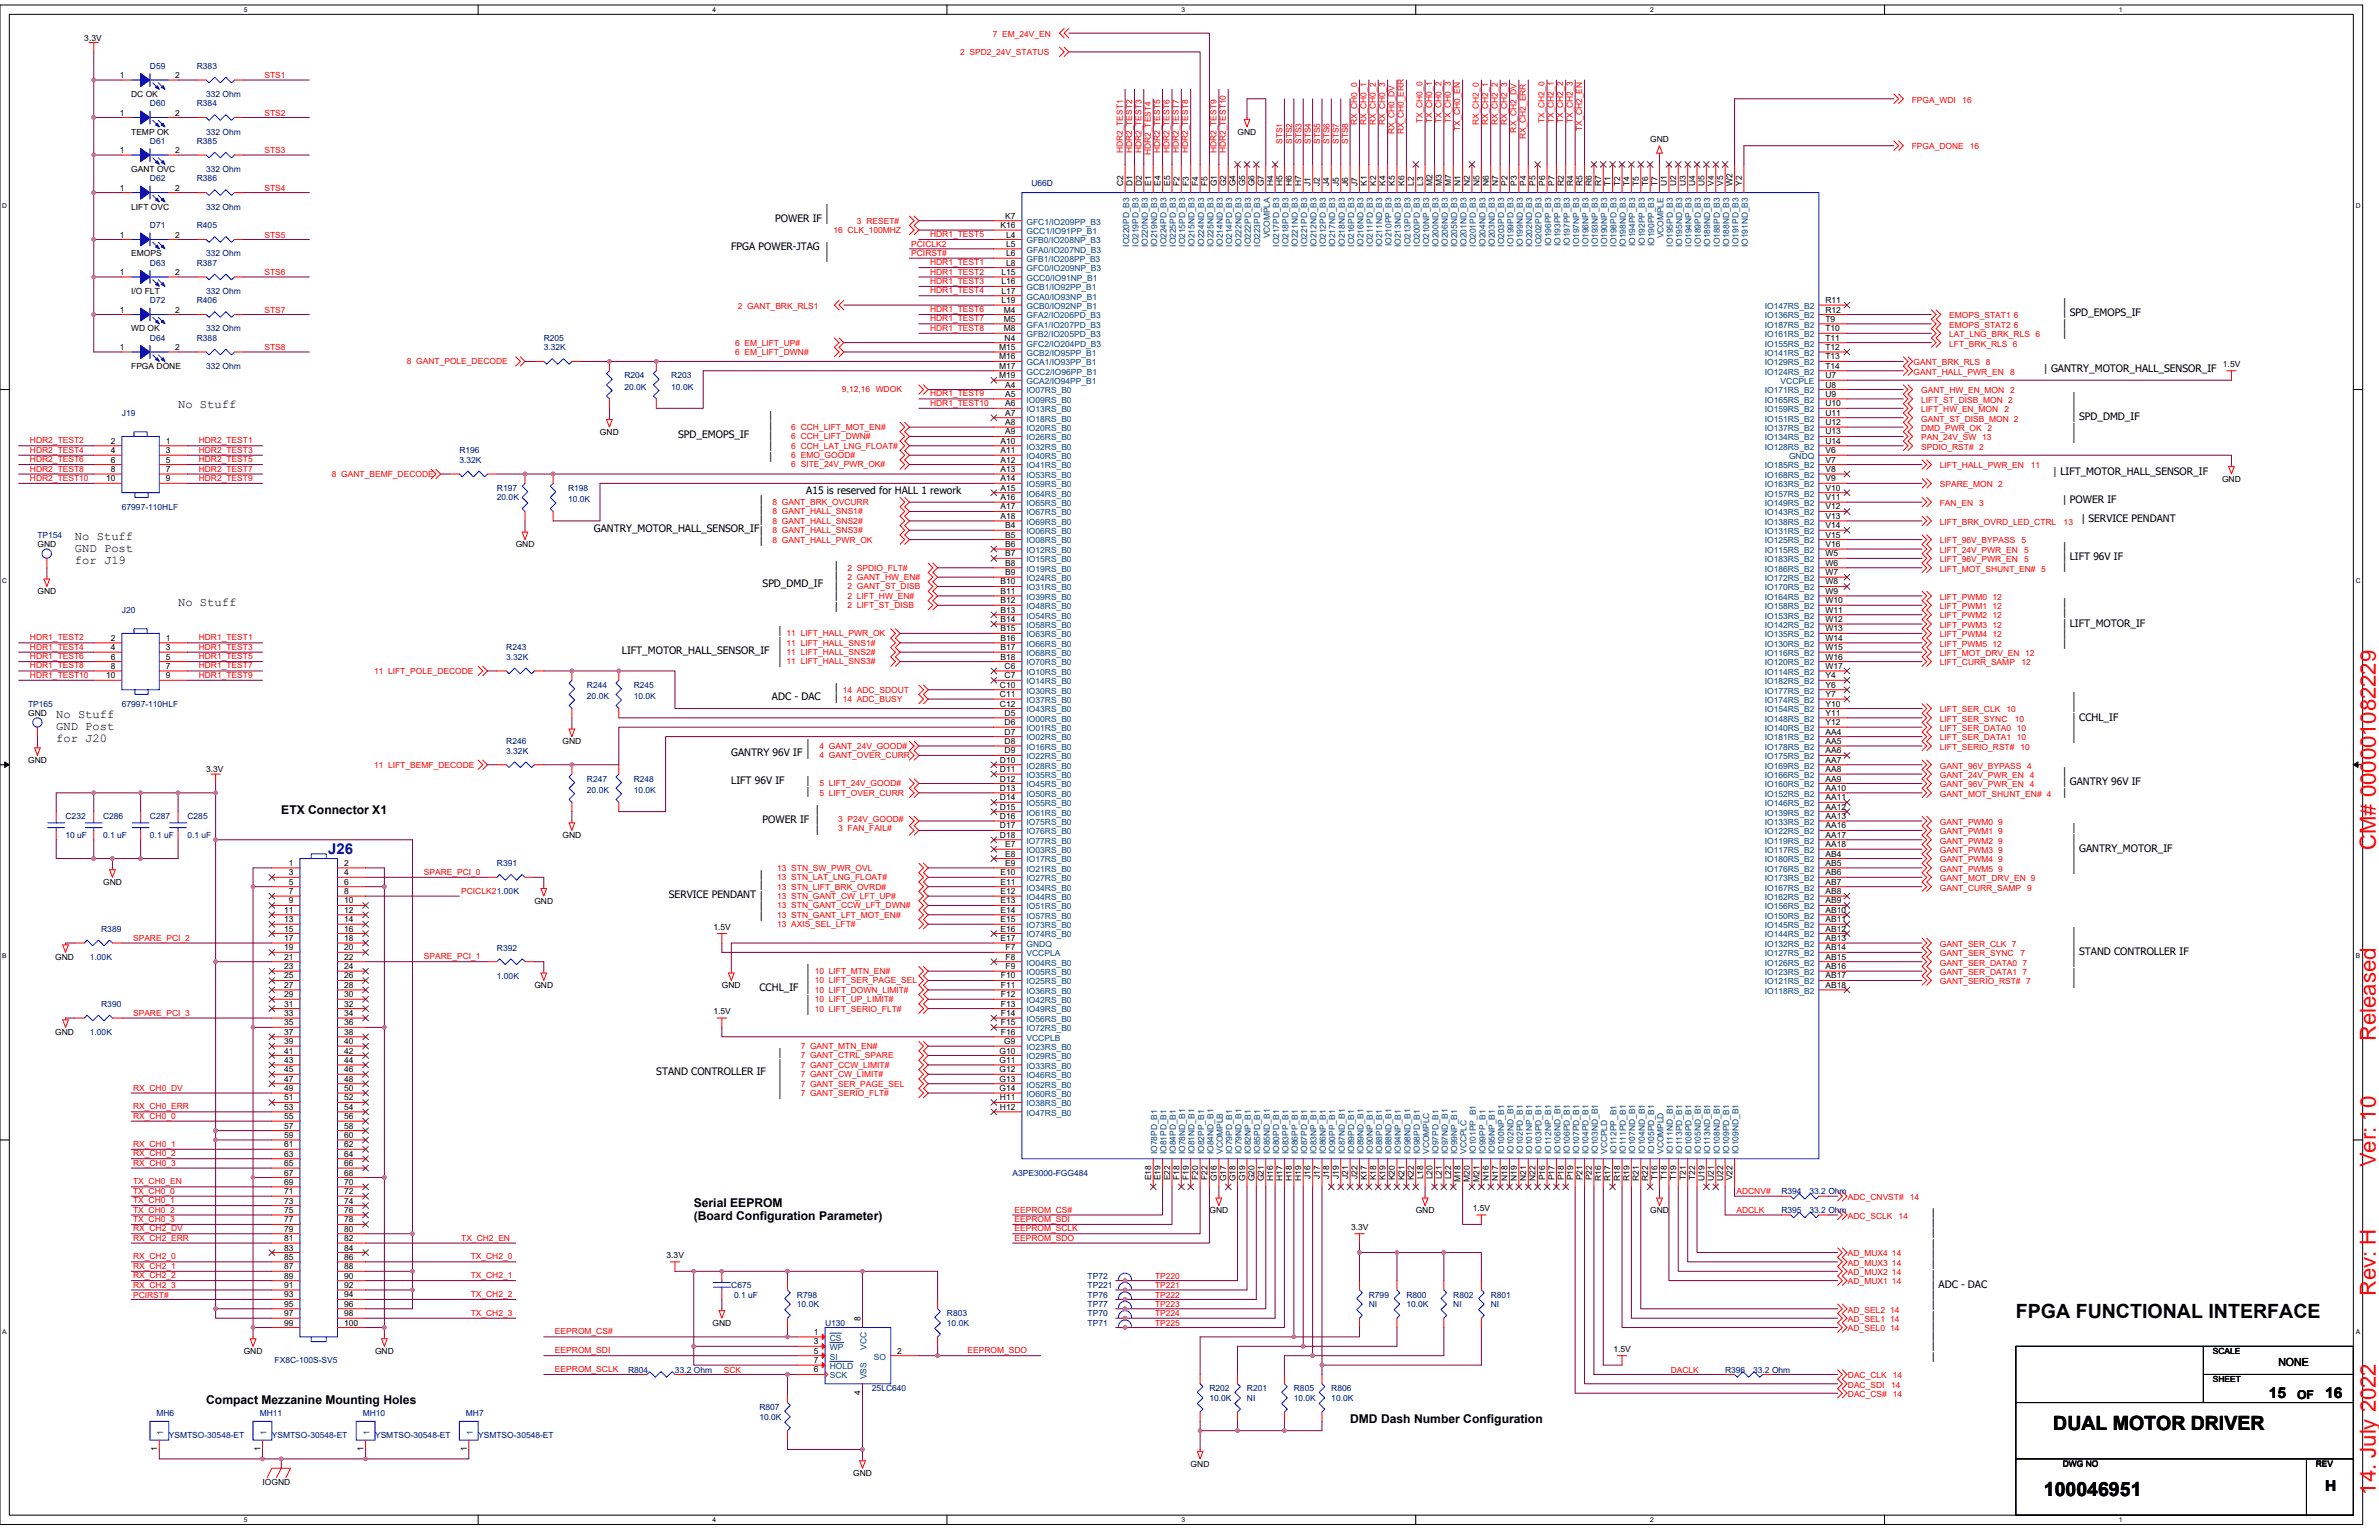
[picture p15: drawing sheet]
<svg xmlns="http://www.w3.org/2000/svg" width="432mm" height="279mm" viewBox="0 0 432 279" stroke-linecap="round" stroke-linejoin="round" font-family="sans-serif">
<defs><g id="words">
<g font-size="4" fill="#f00">
<text x="431.2" y="154.2" transform="rotate(-90 431.2 154.2)">CM# 000001082229</text>
<text x="431.2" y="188.9" transform="rotate(-90 431.2 188.9)">Released</text>
<text x="431.2" y="211.8" transform="rotate(-90 431.2 211.8)">Ver: 10</text>
<text x="431.2" y="235.1" transform="rotate(-90 431.2 235.1)">Rev: H</text>
<text x="431.2" y="271.2" transform="rotate(-90 431.2 271.2)">14. July 2022</text>
</g>
<g font-size="3.6">
<text x="365.9" y="239.1">FPGA FUNCTIONAL INTERFACE</text>
<text x="372.7" y="259.5">DUAL MOTOR DRIVER</text>
<text x="371" y="271.4">100046951</text>
</g>
<text font-size="2.7" fill="#000080" x="59.6" y="154.9">J26</text>
<g font-size="2.7">
<text x="411.8" y="253.6">15</text>
<text x="422" y="253.6">16</text>
<text x="422" y="270.6">H</text>
</g>
<g font-size="2.2">
<text x="32.3" y="74.1">No Stuff</text>
<text x="13.6" y="97.9">No Stuff</text>
<text x="13.6" y="100.1">GND Post</text>
<text x="13.6" y="102.3">for J19</text>
<text x="32.3" y="109.9">No Stuff</text>
<text x="10.2" y="130.3">No Stuff</text>
<text x="10.2" y="132.5">GND Post</text>
<text x="10.2" y="134.7">for J20</text>
<text x="51.1" y="147.6">ETX Connector X1</text>
<text x="125.9" y="219.1">Serial EEPROM</text>
<text x="125.9" y="221.3">(Board Configuration Parameter)</text>
<text x="37.4" y="254.8">Compact Mezzanine Mounting Holes</text>
<text x="416.9" y="253.8">OF</text>
<text x="245" y="258.2">DMD Dash Number Configuration</text>
</g>
<text font-size="2" x="413.5" y="247.8">NONE</text>
<g font-size="1.9">
<text x="140.7" y="40.2">POWER IF |</text>
<text x="149.8" y="38.5">|</text>
<text x="132.7" y="45.3">FPGA POWER-JTAG |</text>
<text x="149.8" y="47.2">|</text>
<text x="374.4" y="55.5">|</text>
<text x="374.4" y="57.4">| SPD_EMOPS_IF</text>
<text x="374.4" y="59.2">|</text>
<text x="374.4" y="61.1">|</text>
<text x="371" y="67.4">| GANTRY_MOTOR_HALL_SENSOR_IF</text>
<text x="139.5" y="75.9">|</text>
<text x="139.5" y="77.8">|</text>
<text x="376.1" y="72.5">|</text>
<text x="376.1" y="74.4">|</text>
<text x="376.1" y="76.3">| SPD_DMD_IF</text>
<text x="123.1" y="79.5">SPD_EMOPS_IF</text>
<text x="139.5" y="79.7">|</text>
<text x="139.5" y="81.5">|</text>
<text x="139.5" y="83.4">|</text>
<text x="376.1" y="78.1">|</text>
<text x="376.1" y="80">|</text>
<text x="146.3" y="89.6">A15 is reserved for HALL 1 rework</text>
<text x="372.7" y="86.1">| LIFT_MOTOR_HALL_SENSOR_IF</text>
<text x="137.8" y="91.2">|</text>
<text x="137.8" y="93.1">|</text>
<text x="137.8" y="95">|</text>
<text x="374.4" y="91.2">| POWER IF</text>
<text x="377.8" y="94.7">| SERVICE PENDANT</text>
<text x="107.8" y="96.5">GANTRY_MOTOR_HALL_SENSOR_IF|</text>
<text x="137.8" y="98.7">|</text>
<text x="374.4" y="99.8">|</text>
<text x="374.4" y="101.6">| LIFT 96V IF</text>
<text x="138.4" y="106.6">SPD_DMD_IF</text>
<text x="151.4" y="103.2">|</text>
<text x="151.4" y="105">|</text>
<text x="151.4" y="106.9">|</text>
<text x="374.4" y="103.5">|</text>
<text x="151.4" y="108.8">|</text>
<text x="151.4" y="110.6">|</text>
<text x="374.4" y="110">|</text>
<text x="374.4" y="111.8">|</text>
<text x="374.4" y="113.7">| LIFT_MOTOR_IF</text>
<text x="112.9" y="118.6">LIFT_MOTOR_HALL_SENSOR_IF</text>
<text x="141.2" y="115.1">|</text>
<text x="141.2" y="116.9">|</text>
<text x="141.2" y="118.8">|</text>
<text x="374.4" y="115.6">|</text>
<text x="374.4" y="117.4">|</text>
<text x="141.2" y="120.7">|</text>
<text x="151.4" y="125.3">|</text>
<text x="140.1" y="127">ADC - DAC</text>
<text x="151.4" y="127.1">|</text>
<text x="376.1" y="127">|</text>
<text x="376.1" y="128.9">|</text>
<text x="376.1" y="130.7">| CCHL_IF</text>
<text x="132.7" y="137.2">GANTRY 96V IF |</text>
<text x="146.3" y="135.5">|</text>
<text x="376.1" y="132.6">|</text>
<text x="376.1" y="134.5">|</text>
<text x="132.7" y="142.3">LIFT 96V IF</text>
<text x="146.3" y="142.3">|</text>
<text x="374.4" y="140.6">|</text>
<text x="374.4" y="142.5">| GANTRY 96V IF</text>
<text x="138.4" y="149.3">POWER IF |</text>
<text x="146.3" y="144.2">|</text>
<text x="148" y="147.4">|</text>
<text x="374.4" y="144.3">|</text>
<text x="148" y="151.2">|</text>
<text x="376.1" y="150.8">|</text>
<text x="376.1" y="152.7">|</text>
<text x="376.1" y="154.5">| GANTRY_MOTOR_IF</text>
<text x="137.8" y="159.3">|</text>
<text x="137.8" y="161.2">|</text>
<text x="376.1" y="156.4">|</text>
<text x="376.1" y="158.3">|</text>
<text x="121.4" y="162.9">SERVICE PENDANT |</text>
<text x="137.8" y="164.9">|</text>
<text x="137.8" y="166.8">|</text>
<text x="376.1" y="169.5">|</text>
<text x="376.1" y="171.4">|</text>
<text x="376.1" y="173.3">| STAND CONTROLLER IF</text>
<text x="137.8" y="179.7">CCHL_IF</text>
<text x="146.3" y="176.3">|</text>
<text x="146.3" y="178.2">|</text>
<text x="376.1" y="175.1">|</text>
<text x="376.1" y="177">|</text>
<text x="376.1" y="178.9">|</text>
<text x="146.3" y="180.1">|</text>
<text x="146.3" y="181.9">|</text>
<text x="146.3" y="183.8">|</text>
<text x="141.2" y="191.7">|</text>
<text x="119.1" y="195.1">STAND CONTROLLER IF</text>
<text x="141.2" y="193.5">|</text>
<text x="141.2" y="195.4">|</text>
<text x="141.2" y="197.3">|</text>
<text x="141.2" y="199.1">|</text>
<text x="350.6" y="220.6">|</text>
<text x="350.6" y="222.5">|</text>
<text x="350.6" y="224.3">|</text>
<text x="350.6" y="226.2">|</text>
<text x="350.6" y="228.1">|</text>
<text x="350.6" y="229.9">|</text>
<text x="350.6" y="231.8">|</text>
<text x="350.6" y="233.6">| ADC - DAC</text>
<text x="350.6" y="235.5">|</text>
<text x="350.6" y="237.4">|</text>
<text x="350.6" y="239.2">|</text>
<text x="350.6" y="241.1">|</text>
<text x="350.6" y="243">|</text>
<text x="350.6" y="244.8">|</text>
<text x="350.6" y="246.7">|</text>
</g>
<g font-size="1.5">
<text x="15.3" y="7.4">3.3V</text>
<text x="21.8" y="14.2">1</text>
<text x="23.8" y="17.6">DC OK</text>
<text x="31.8" y="14.2">2</text>
<text x="21.8" y="21">1</text>
<text x="31.8" y="21">2</text>
<text x="21.8" y="27.8">1</text>
<text x="23.8" y="24.4">TEMP OK</text>
<text x="31.8" y="27.8">2</text>
<text x="224.6" y="24.4">GND</text>
<text x="299.5" y="25.8">GND</text>
<text x="21.8" y="34.6">1</text>
<text x="23.8" y="31.2">GANT OVC</text>
<text x="31.8" y="34.6">2</text>
<text x="203.9" y="33.8" transform="rotate(-90 203.9 33.8)">C2</text>
<text x="205.5" y="33.8" transform="rotate(-90 205.5 33.8)">D1</text>
<text x="207.2" y="33.8" transform="rotate(-90 207.2 33.8)">D2</text>
<text x="209" y="33.8" transform="rotate(-90 209 33.8)">E1</text>
<text x="210.7" y="33.8" transform="rotate(-90 210.7 33.8)">E4</text>
<text x="212.4" y="33.8" transform="rotate(-90 212.4 33.8)">E5</text>
<text x="214.1" y="33.8" transform="rotate(-90 214.1 33.8)">F2</text>
<text x="215.8" y="33.8" transform="rotate(-90 215.8 33.8)">F3</text>
<text x="217.5" y="33.8" transform="rotate(-90 217.5 33.8)">F4</text>
<text x="219.2" y="33.8" transform="rotate(-90 219.2 33.8)">F5</text>
<text x="220.9" y="33.8" transform="rotate(-90 220.9 33.8)">G1</text>
<text x="222.6" y="33.8" transform="rotate(-90 222.6 33.8)">G2</text>
<text x="224.3" y="33.8" transform="rotate(-90 224.3 33.8)">G4</text>
<text x="226" y="33.8" transform="rotate(-90 226 33.8)">G5</text>
<text x="227.7" y="33.8" transform="rotate(-90 227.7 33.8)">G6</text>
<text x="229.4" y="33.8" transform="rotate(-90 229.4 33.8)">G7</text>
<text x="231.1" y="33.8" transform="rotate(-90 231.1 33.8)">H4</text>
<text x="232.8" y="33.8" transform="rotate(-90 232.8 33.8)">H5</text>
<text x="234.5" y="33.8" transform="rotate(-90 234.5 33.8)">H6</text>
<text x="236.2" y="33.8" transform="rotate(-90 236.2 33.8)">H7</text>
<text x="237.9" y="33.8" transform="rotate(-90 237.9 33.8)">J1</text>
<text x="239.6" y="33.8" transform="rotate(-90 239.6 33.8)">J2</text>
<text x="241.3" y="33.8" transform="rotate(-90 241.3 33.8)">J4</text>
<text x="243" y="33.8" transform="rotate(-90 243 33.8)">J5</text>
<text x="244.7" y="33.8" transform="rotate(-90 244.7 33.8)">J6</text>
<text x="246.4" y="33.8" transform="rotate(-90 246.4 33.8)">J7</text>
<text x="248.1" y="33.8" transform="rotate(-90 248.1 33.8)">K1</text>
<text x="249.8" y="33.8" transform="rotate(-90 249.8 33.8)">K2</text>
<text x="251.5" y="33.8" transform="rotate(-90 251.5 33.8)">K4</text>
<text x="253.2" y="33.8" transform="rotate(-90 253.2 33.8)">K5</text>
<text x="254.9" y="33.8" transform="rotate(-90 254.9 33.8)">K6</text>
<text x="256.6" y="33.8" transform="rotate(-90 256.6 33.8)">L2</text>
<text x="258.3" y="33.8" transform="rotate(-90 258.3 33.8)">L3</text>
<text x="260" y="33.8" transform="rotate(-90 260 33.8)">M2</text>
<text x="261.7" y="33.8" transform="rotate(-90 261.7 33.8)">M3</text>
<text x="263.4" y="33.8" transform="rotate(-90 263.4 33.8)">M7</text>
<text x="265.1" y="33.8" transform="rotate(-90 265.1 33.8)">N1</text>
<text x="266.8" y="33.8" transform="rotate(-90 266.8 33.8)">N2</text>
<text x="268.5" y="33.8" transform="rotate(-90 268.5 33.8)">N5</text>
<text x="270.2" y="33.8" transform="rotate(-90 270.2 33.8)">N6</text>
<text x="271.9" y="33.8" transform="rotate(-90 271.9 33.8)">N7</text>
<text x="273.6" y="33.8" transform="rotate(-90 273.6 33.8)">P2</text>
<text x="275.3" y="33.8" transform="rotate(-90 275.3 33.8)">P3</text>
<text x="277" y="33.8" transform="rotate(-90 277 33.8)">P4</text>
<text x="278.7" y="33.8" transform="rotate(-90 278.7 33.8)">P5</text>
<text x="280.4" y="33.8" transform="rotate(-90 280.4 33.8)">P6</text>
<text x="282.1" y="33.8" transform="rotate(-90 282.1 33.8)">P7</text>
<text x="283.8" y="33.8" transform="rotate(-90 283.8 33.8)">R2</text>
<text x="285.5" y="33.8" transform="rotate(-90 285.5 33.8)">R4</text>
<text x="287.2" y="33.8" transform="rotate(-90 287.2 33.8)">R5</text>
<text x="288.9" y="33.8" transform="rotate(-90 288.9 33.8)">R6</text>
<text x="290.6" y="33.8" transform="rotate(-90 290.6 33.8)">R7</text>
<text x="292.3" y="33.8" transform="rotate(-90 292.3 33.8)">T1</text>
<text x="294" y="33.8" transform="rotate(-90 294 33.8)">T2</text>
<text x="295.7" y="33.8" transform="rotate(-90 295.7 33.8)">T4</text>
<text x="297.5" y="33.8" transform="rotate(-90 297.5 33.8)">T5</text>
<text x="299.1" y="33.8" transform="rotate(-90 299.1 33.8)">T6</text>
<text x="300.8" y="33.8" transform="rotate(-90 300.8 33.8)">T7</text>
<text x="302.6" y="33.8" transform="rotate(-90 302.6 33.8)">U1</text>
<text x="304.2" y="33.8" transform="rotate(-90 304.2 33.8)">U2</text>
<text x="306" y="33.8" transform="rotate(-90 306 33.8)">U3</text>
<text x="307.7" y="33.8" transform="rotate(-90 307.7 33.8)">U4</text>
<text x="309.4" y="33.8" transform="rotate(-90 309.4 33.8)">U5</text>
<text x="311.1" y="33.8" transform="rotate(-90 311.1 33.8)">V4</text>
<text x="312.8" y="33.8" transform="rotate(-90 312.8 33.8)">V5</text>
<text x="314.5" y="33.8" transform="rotate(-90 314.5 33.8)">W2</text>
<text x="316.2" y="33.8" transform="rotate(-90 316.2 33.8)">Y2</text>
<text x="23.8" y="38">LIFT OVC</text>
<text x="181.6" y="41.4">K16</text>
<text x="182.4" y="39.7">K7</text>
<text x="21.8" y="43.1">1</text>
<text x="23.8" y="46.5">EMOPS</text>
<text x="31.8" y="43.1">2</text>
<text x="182.6" y="43.1">L4</text>
<text x="182.6" y="44.8">L5</text>
<text x="182.6" y="46.5">L6</text>
<text x="21.8" y="49.9">1</text>
<text x="23.8" y="53.3">I/O FLT</text>
<text x="31.8" y="49.9">2</text>
<text x="181.8" y="49.9">L15</text>
<text x="181.8" y="51.6">L16</text>
<text x="181.8" y="53.3">L17</text>
<text x="182.6" y="48.2">L8</text>
<text x="21.8" y="56.7">1</text>
<text x="31.8" y="56.7">2</text>
<text x="181.8" y="55">L19</text>
<text x="182.2" y="56.7">M4</text>
<text x="182.2" y="58.4">M5</text>
<text x="331.3" y="55">R11</text>
<text x="331.3" y="56.7">R12</text>
<text x="331.3" y="58.4">T9</text>
<text x="21.8" y="63.5">1</text>
<text x="23.8" y="60.1">WD OK</text>
<text x="31.8" y="63.5">2</text>
<text x="181.4" y="63.5">M15</text>
<text x="181.4" y="65.2">M16</text>
<text x="182.2" y="60.1">M8</text>
<text x="182.4" y="61.8">N4</text>
<text x="331.3" y="60.1">T10</text>
<text x="331.3" y="61.8">T11</text>
<text x="331.3" y="63.5">T12</text>
<text x="331.3" y="65.2">T13</text>
<text x="23.8" y="67">FPGA DONE</text>
<text x="181.4" y="66.9">M17</text>
<text x="181.4" y="68.6">M19</text>
<text x="182.4" y="70.3">A4</text>
<text x="331.3" y="68.6">U7</text>
<text x="331.3" y="66.9">T14</text>
<text x="331.3" y="70.3">U8</text>
<text x="403.5" y="66.6">1.5V</text>
<text x="182.4" y="72">A5</text>
<text x="182.4" y="73.7">A6</text>
<text x="182.4" y="75.4">A7</text>
<text x="182.4" y="77.1">A8</text>
<text x="331.3" y="72">U9</text>
<text x="331.3" y="73.7">U10</text>
<text x="331.3" y="75.4">U11</text>
<text x="331.3" y="77.1">U12</text>
<text x="20.1" y="80.5">2</text>
<text x="20.1" y="82.2">4</text>
<text x="20.1" y="83.9">6</text>
<text x="30.1" y="80.5">1</text>
<text x="30.1" y="82.2">3</text>
<text x="30.1" y="83.9">5</text>
<text x="108.9" y="78.9">GND</text>
<text x="181.6" y="80.5">A10</text>
<text x="181.6" y="82.2">A11</text>
<text x="181.6" y="83.9">A12</text>
<text x="182.4" y="78.8">A9</text>
<text x="331.3" y="78.8">U13</text>
<text x="331.3" y="80.5">U14</text>
<text x="331.3" y="82.2">V6</text>
<text x="331.3" y="83.9">V7</text>
<text x="19.2" y="87.3">10</text>
<text x="20.1" y="85.6">8</text>
<text x="30.1" y="85.6">7</text>
<text x="30.1" y="87.3">9</text>
<text x="181.6" y="85.6">A13</text>
<text x="181.6" y="87.3">A14</text>
<text x="181.6" y="89">A15</text>
<text x="331.3" y="85.6">V8</text>
<text x="331.3" y="87.3">V9</text>
<text x="331.3" y="89">V10</text>
<text x="403.3" y="87.4">GND</text>
<text x="181.6" y="90.7">A16</text>
<text x="181.6" y="92.4">A17</text>
<text x="181.6" y="94.1">A18</text>
<text x="182.4" y="95.8">B4</text>
<text x="331.3" y="90.7">V11</text>
<text x="331.3" y="92.4">V12</text>
<text x="331.3" y="94.1">V13</text>
<text x="331.3" y="95.8">V14</text>
<text x="6.8" y="99.3">GND</text>
<text x="93.6" y="99.3">GND</text>
<text x="182.4" y="97.5">B5</text>
<text x="182.4" y="99.3">B6</text>
<text x="182.4" y="100.9">B7</text>
<text x="331.3" y="97.5">V15</text>
<text x="331.3" y="99.3">V16</text>
<text x="331.3" y="100.9">W5</text>
<text x="6.8" y="107.8">GND</text>
<text x="181.6" y="106">B10</text>
<text x="181.6" y="107.8">B11</text>
<text x="182.4" y="102.7">B8</text>
<text x="182.4" y="104.4">B9</text>
<text x="331.3" y="102.7">W6</text>
<text x="331.3" y="104.4">W7</text>
<text x="331.3" y="106">W8</text>
<text x="331.3" y="107.8">W9</text>
<text x="181.6" y="109.5">B12</text>
<text x="181.6" y="111.2">B13</text>
<text x="181.6" y="112.9">B14</text>
<text x="331.3" y="109.5">W10</text>
<text x="331.3" y="111.2">W11</text>
<text x="331.3" y="112.9">W12</text>
<text x="20.1" y="116.3">2</text>
<text x="20.1" y="118">4</text>
<text x="20.1" y="119.7">6</text>
<text x="30.1" y="116.3">1</text>
<text x="30.1" y="118">3</text>
<text x="30.1" y="119.7">5</text>
<text x="181.6" y="114.6">B15</text>
<text x="181.6" y="116.3">B16</text>
<text x="181.6" y="118">B17</text>
<text x="181.6" y="119.7">B18</text>
<text x="331.3" y="114.6">W13</text>
<text x="331.3" y="116.3">W14</text>
<text x="331.3" y="118">W15</text>
<text x="331.3" y="119.7">W16</text>
<text x="19.2" y="123.1">10</text>
<text x="20.1" y="121.4">8</text>
<text x="30.1" y="121.4">7</text>
<text x="30.1" y="123.1">9</text>
<text x="181.5" y="124.8">C10</text>
<text x="182.4" y="121.4">C6</text>
<text x="182.4" y="123.1">C7</text>
<text x="331.3" y="121.4">W17</text>
<text x="331.3" y="123.1">Y4</text>
<text x="331.3" y="124.8">Y6</text>
<text x="5.1" y="129.9">GND</text>
<text x="181.5" y="126.5">C11</text>
<text x="181.5" y="128.2">C12</text>
<text x="182.4" y="129.9">D5</text>
<text x="182.4" y="131.6">D6</text>
<text x="331.3" y="126.5">Y7</text>
<text x="331.3" y="128.2">Y10</text>
<text x="331.3" y="129.9">Y11</text>
<text x="331.3" y="131.6">Y12</text>
<text x="102.1" y="135">GND</text>
<text x="182.4" y="133.3">D7</text>
<text x="182.4" y="135">D8</text>
<text x="182.4" y="136.7">D9</text>
<text x="331.3" y="133.3">AA4</text>
<text x="331.3" y="135">AA5</text>
<text x="331.3" y="136.7">AA6</text>
<text x="5.1" y="138.4">GND</text>
<text x="37.4" y="140.1">3.3V</text>
<text x="181.5" y="138.4">D10</text>
<text x="181.5" y="140.1">D11</text>
<text x="181.5" y="141.8">D12</text>
<text x="181.5" y="143.5">D13</text>
<text x="331.3" y="138.4">AA7</text>
<text x="331.3" y="140.1">AA8</text>
<text x="331.3" y="141.8">AA9</text>
<text x="331.3" y="143.5">AA10</text>
<text x="181.5" y="145.2">D14</text>
<text x="181.5" y="146.9">D15</text>
<text x="181.5" y="148.6">D16</text>
<text x="331.3" y="145.2">AA11</text>
<text x="331.3" y="146.9">AA12</text>
<text x="331.3" y="148.6">AA13</text>
<text x="102.1" y="152">GND</text>
<text x="181.5" y="150.3">D17</text>
<text x="181.5" y="152">D18</text>
<text x="182.4" y="153.7">E7</text>
<text x="182.4" y="155.4">E8</text>
<text x="331.3" y="150.3">AA16</text>
<text x="331.3" y="152">AA17</text>
<text x="331.3" y="153.7">AA18</text>
<text x="331.3" y="155.4">AB4</text>
<text x="18.7" y="160.5">GND</text>
<text x="52.4" y="157.1">1</text>
<text x="52.4" y="158.8">3</text>
<text x="52.4" y="160.5">5</text>
<text x="62.4" y="157.1">2</text>
<text x="62.4" y="158.8">4</text>
<text x="62.4" y="160.5">6</text>
<text x="181.6" y="158.8">E10</text>
<text x="181.6" y="160.5">E11</text>
<text x="182.4" y="157.1">E9</text>
<text x="331.3" y="157.1">AB5</text>
<text x="331.3" y="158.8">AB6</text>
<text x="331.3" y="160.5">AB7</text>
<text x="51.6" y="165.6">11</text>
<text x="51.6" y="167.3">13</text>
<text x="52.4" y="162.2">7</text>
<text x="52.4" y="163.9">9</text>
<text x="62.4" y="162.2">8</text>
<text x="62.4" y="163.9">10</text>
<text x="62.4" y="165.6">12</text>
<text x="62.4" y="167.3">14</text>
<text x="97" y="164">GND</text>
<text x="181.6" y="162.2">E12</text>
<text x="181.6" y="163.9">E13</text>
<text x="181.6" y="165.6">E14</text>
<text x="181.6" y="167.3">E15</text>
<text x="331.3" y="162.2">AB8</text>
<text x="331.3" y="163.9">AB9</text>
<text x="331.3" y="165.6">AB10</text>
<text x="331.3" y="167.3">AB11</text>
<text x="51.6" y="169">15</text>
<text x="51.6" y="170.7">17</text>
<text x="51.6" y="172.4">19</text>
<text x="62.4" y="169">16</text>
<text x="62.4" y="170.7">18</text>
<text x="62.4" y="172.4">20</text>
<text x="129.5" y="168.7">1.5V</text>
<text x="181.6" y="169">E16</text>
<text x="181.6" y="170.7">E17</text>
<text x="182.5" y="172.4">F7</text>
<text x="331.3" y="169">AB12</text>
<text x="331.3" y="170.7">AB13</text>
<text x="331.3" y="172.4">AB14</text>
<text x="10" y="174.2">GND</text>
<text x="51.6" y="174.1">21</text>
<text x="51.6" y="175.8">23</text>
<text x="51.6" y="177.5">25</text>
<text x="51.6" y="179.2">27</text>
<text x="62.4" y="174.1">22</text>
<text x="62.4" y="175.8">24</text>
<text x="62.4" y="177.5">26</text>
<text x="62.4" y="179.2">28</text>
<text x="97" y="179.3">GND</text>
<text x="131" y="179.3">GND</text>
<text x="181.7" y="177.5">F10</text>
<text x="181.7" y="179.2">F11</text>
<text x="182.5" y="174.1">F8</text>
<text x="182.5" y="175.8">F9</text>
<text x="331.3" y="174.1">AB15</text>
<text x="331.3" y="175.8">AB16</text>
<text x="331.3" y="177.5">AB17</text>
<text x="331.3" y="179.2">AB18</text>
<text x="51.6" y="180.9">29</text>
<text x="51.6" y="182.6">31</text>
<text x="51.6" y="184.3">33</text>
<text x="62.4" y="180.9">30</text>
<text x="62.4" y="182.6">32</text>
<text x="62.4" y="184.3">34</text>
<text x="129.5" y="184">1.5V</text>
<text x="181.7" y="180.9">F12</text>
<text x="181.7" y="182.6">F13</text>
<text x="181.7" y="184.3">F14</text>
<text x="10" y="187.8">GND</text>
<text x="51.6" y="186">35</text>
<text x="51.6" y="187.7">37</text>
<text x="51.6" y="189.4">39</text>
<text x="51.6" y="191.1">41</text>
<text x="62.4" y="186">36</text>
<text x="62.4" y="187.7">38</text>
<text x="62.4" y="189.4">40</text>
<text x="62.4" y="191.1">42</text>
<text x="181.4" y="191.1">G10</text>
<text x="181.7" y="186">F15</text>
<text x="181.7" y="187.7">F16</text>
<text x="182.3" y="189.4">G9</text>
<text x="51.6" y="192.8">43</text>
<text x="51.6" y="194.5">45</text>
<text x="51.6" y="196.3">47</text>
<text x="51.6" y="198">49</text>
<text x="62.4" y="192.8">44</text>
<text x="62.4" y="194.5">46</text>
<text x="62.4" y="196.3">48</text>
<text x="62.4" y="198">50</text>
<text x="181.4" y="192.8">G11</text>
<text x="181.4" y="194.5">G12</text>
<text x="181.4" y="196.3">G13</text>
<text x="181.4" y="198">G14</text>
<text x="51.6" y="199.6">51</text>
<text x="51.6" y="201.4">53</text>
<text x="51.6" y="203.1">55</text>
<text x="62.4" y="199.6">52</text>
<text x="62.4" y="201.4">54</text>
<text x="62.4" y="203.1">56</text>
<text x="181.5" y="199.6">H11</text>
<text x="181.5" y="201.4">H12</text>
<text x="51.6" y="204.8">57</text>
<text x="51.6" y="206.5">59</text>
<text x="51.6" y="208.2">61</text>
<text x="51.6" y="209.9">63</text>
<text x="62.4" y="204.8">58</text>
<text x="62.4" y="206.5">60</text>
<text x="62.4" y="208.2">62</text>
<text x="62.4" y="209.9">64</text>
<text x="51.6" y="211.6">65</text>
<text x="51.6" y="213.3">67</text>
<text x="51.6" y="215">69</text>
<text x="62.4" y="211.6">66</text>
<text x="62.4" y="213.3">68</text>
<text x="62.4" y="215">70</text>
<text x="209" y="214.1" transform="rotate(-90 209 214.1)">E18</text>
<text x="210.7" y="214.1" transform="rotate(-90 210.7 214.1)">E19</text>
<text x="212.4" y="214.1" transform="rotate(-90 212.4 214.1)">E22</text>
<text x="214.1" y="214" transform="rotate(-90 214.1 214)">F18</text>
<text x="215.8" y="214" transform="rotate(-90 215.8 214)">F19</text>
<text x="217.5" y="214" transform="rotate(-90 217.5 214)">F20</text>
<text x="219.2" y="214" transform="rotate(-90 219.2 214)">F22</text>
<text x="220.9" y="214.3" transform="rotate(-90 220.9 214.3)">G16</text>
<text x="222.6" y="214.3" transform="rotate(-90 222.6 214.3)">G17</text>
<text x="224.3" y="214.3" transform="rotate(-90 224.3 214.3)">G18</text>
<text x="226" y="214.3" transform="rotate(-90 226 214.3)">G19</text>
<text x="227.7" y="214.3" transform="rotate(-90 227.7 214.3)">G20</text>
<text x="229.4" y="214.3" transform="rotate(-90 229.4 214.3)">G21</text>
<text x="231.1" y="214.2" transform="rotate(-90 231.1 214.2)">H16</text>
<text x="232.8" y="214.2" transform="rotate(-90 232.8 214.2)">H17</text>
<text x="234.5" y="214.2" transform="rotate(-90 234.5 214.2)">H18</text>
<text x="236.2" y="214.2" transform="rotate(-90 236.2 214.2)">H19</text>
<text x="237.9" y="213.9" transform="rotate(-90 237.9 213.9)">J16</text>
<text x="239.6" y="213.9" transform="rotate(-90 239.6 213.9)">J17</text>
<text x="241.3" y="213.9" transform="rotate(-90 241.3 213.9)">J18</text>
<text x="243" y="213.9" transform="rotate(-90 243 213.9)">J19</text>
<text x="244.7" y="213.9" transform="rotate(-90 244.7 213.9)">J21</text>
<text x="246.4" y="213.9" transform="rotate(-90 246.4 213.9)">J22</text>
<text x="248.1" y="214.1" transform="rotate(-90 248.1 214.1)">K17</text>
<text x="249.8" y="214.1" transform="rotate(-90 249.8 214.1)">K18</text>
<text x="251.5" y="214.1" transform="rotate(-90 251.5 214.1)">K19</text>
<text x="253.2" y="214.1" transform="rotate(-90 253.2 214.1)">K20</text>
<text x="254.9" y="214.1" transform="rotate(-90 254.9 214.1)">K21</text>
<text x="256.6" y="214.1" transform="rotate(-90 256.6 214.1)">K22</text>
<text x="258.3" y="214" transform="rotate(-90 258.3 214)">L18</text>
<text x="260" y="214" transform="rotate(-90 260 214)">L20</text>
<text x="261.7" y="214" transform="rotate(-90 261.7 214)">L21</text>
<text x="263.4" y="214" transform="rotate(-90 263.4 214)">L22</text>
<text x="265.1" y="214.4" transform="rotate(-90 265.1 214.4)">M18</text>
<text x="266.8" y="214.4" transform="rotate(-90 266.8 214.4)">M20</text>
<text x="268.5" y="214.4" transform="rotate(-90 268.5 214.4)">M21</text>
<text x="270.2" y="214.2" transform="rotate(-90 270.2 214.2)">N16</text>
<text x="271.9" y="214.2" transform="rotate(-90 271.9 214.2)">N17</text>
<text x="273.6" y="214.2" transform="rotate(-90 273.6 214.2)">N18</text>
<text x="275.3" y="214.2" transform="rotate(-90 275.3 214.2)">N19</text>
<text x="277" y="214.2" transform="rotate(-90 277 214.2)">N21</text>
<text x="278.7" y="214.2" transform="rotate(-90 278.7 214.2)">N22</text>
<text x="280.4" y="214.1" transform="rotate(-90 280.4 214.1)">P16</text>
<text x="282.1" y="214.1" transform="rotate(-90 282.1 214.1)">P17</text>
<text x="283.8" y="214.1" transform="rotate(-90 283.8 214.1)">P18</text>
<text x="285.5" y="214.1" transform="rotate(-90 285.5 214.1)">P19</text>
<text x="287.2" y="214.1" transform="rotate(-90 287.2 214.1)">P21</text>
<text x="288.9" y="214.1" transform="rotate(-90 288.9 214.1)">P22</text>
<text x="290.6" y="214.2" transform="rotate(-90 290.6 214.2)">R16</text>
<text x="292.3" y="214.2" transform="rotate(-90 292.3 214.2)">R17</text>
<text x="294" y="214.2" transform="rotate(-90 294 214.2)">R18</text>
<text x="295.7" y="214.2" transform="rotate(-90 295.7 214.2)">R19</text>
<text x="297.5" y="214.2" transform="rotate(-90 297.5 214.2)">R21</text>
<text x="299.1" y="214.2" transform="rotate(-90 299.1 214.2)">R22</text>
<text x="300.8" y="214" transform="rotate(-90 300.8 214)">T16</text>
<text x="302.6" y="214" transform="rotate(-90 302.6 214)">T18</text>
<text x="304.2" y="214" transform="rotate(-90 304.2 214)">T19</text>
<text x="306" y="214" transform="rotate(-90 306 214)">T21</text>
<text x="307.7" y="214" transform="rotate(-90 307.7 214)">T22</text>
<text x="309.4" y="214.2" transform="rotate(-90 309.4 214.2)">U19</text>
<text x="311.1" y="214.2" transform="rotate(-90 311.1 214.2)">U21</text>
<text x="312.8" y="214.2" transform="rotate(-90 312.8 214.2)">U22</text>
<text x="314.5" y="214.1" transform="rotate(-90 314.5 214.1)">V22</text>
<text x="51.6" y="216.7">71</text>
<text x="51.6" y="218.4">73</text>
<text x="51.6" y="220.1">75</text>
<text x="51.6" y="221.8">77</text>
<text x="62.4" y="216.7">72</text>
<text x="62.4" y="218.4">74</text>
<text x="62.4" y="220.1">76</text>
<text x="62.4" y="221.8">78</text>
<text x="219.5" y="220.1">GND</text>
<text x="257" y="220.1">GND</text>
<text x="267.3" y="219.8">1.5V</text>
<text x="299.5" y="220.1">GND</text>
<text x="51.6" y="223.5">79</text>
<text x="51.6" y="225.2">81</text>
<text x="51.6" y="226.9">83</text>
<text x="62.4" y="223.5">80</text>
<text x="62.4" y="225.2">82</text>
<text x="62.4" y="226.9">84</text>
<text x="245.2" y="223.2">3.3V</text>
<text x="51.6" y="228.6">85</text>
<text x="51.6" y="230.3">87</text>
<text x="51.6" y="232">89</text>
<text x="51.6" y="233.7">91</text>
<text x="62.4" y="228.6">86</text>
<text x="62.4" y="230.3">88</text>
<text x="62.4" y="232">90</text>
<text x="62.4" y="233.7">92</text>
<text x="121" y="228.3">3.3V</text>
<text x="51.6" y="235.4">93</text>
<text x="51.6" y="237.1">95</text>
<text x="51.6" y="238.8">97</text>
<text x="62.4" y="235.4">94</text>
<text x="62.4" y="237.1">96</text>
<text x="62.4" y="238.8">98</text>
<text x="156.2" y="239.7" transform="rotate(-90 156.2 239.7)">8</text>
<text x="44.2" y="245.6">GND</text>
<text x="51.6" y="240.5">99</text>
<text x="62.4" y="240.5">100</text>
<text x="68.1" y="245.6">GND</text>
<text x="129.3" y="240.5">GND</text>
<text x="147.7" y="245.6">5</text>
<text x="147.7" y="242.2">1</text>
<text x="147.7" y="243.9">3</text>
<text x="162.9" y="245.6">2</text>
<text x="292.9" y="245.3">1.5V</text>
<text x="401.6" y="245.6">SCALE</text>
<text x="147.7" y="249">6</text>
<text x="147.7" y="247.3">7</text>
<text x="401.6" y="250.7">SHEET</text>
<text x="156.2" y="253.1" transform="rotate(-90 156.2 253.1)">4</text>
<text x="28.6" y="263.3" transform="rotate(-90 28.6 263.3)">1</text>
<text x="47.3" y="263.3" transform="rotate(-90 47.3 263.3)">1</text>
<text x="66" y="263.3" transform="rotate(-90 66 263.3)">1</text>
<text x="84.7" y="263.3" transform="rotate(-90 84.7 263.3)">1</text>
<text x="47.6" y="269.5">IOGND</text>
<text x="154.9" y="267.8">GND</text>
<text x="216.1" y="266.1">GND</text>
<text x="374.4" y="266.1">DWG NO</text>
<text x="420.3" y="266.1">REV</text>
</g>
<g font-size="1.5" fill="#f00">
<text x="174.3" y="9.9">2 SPD2_24V_STATUS</text>
<text x="180.2" y="6.7">7 EM_24V_EN</text>
<text x="48" y="14.2">STS1</text>
<text x="48" y="21">STS2</text>
<text x="246.3" y="22.7" transform="rotate(-90 246.3 22.7)">RX_CH0_0</text>
<text x="248" y="22.7" transform="rotate(-90 248 22.7)">RX_CH0_1</text>
<text x="249.7" y="22.7" transform="rotate(-90 249.7 22.7)">RX_CH0_2</text>
<text x="251.4" y="22.7" transform="rotate(-90 251.4 22.7)">RX_CH0_3</text>
<text x="258.2" y="22.4" transform="rotate(-90 258.2 22.4)">TX_CH0_0</text>
<text x="259.9" y="22.4" transform="rotate(-90 259.9 22.4)">TX_CH0_1</text>
<text x="261.6" y="22.4" transform="rotate(-90 261.6 22.4)">TX_CH0_2</text>
<text x="263.3" y="22.4" transform="rotate(-90 263.3 22.4)">TX_CH0_3</text>
<text x="265" y="23.7" transform="rotate(-90 265 23.7)">TX_CH0_EN</text>
<text x="268.4" y="22.7" transform="rotate(-90 268.4 22.7)">RX_CH2_0</text>
<text x="270.1" y="22.7" transform="rotate(-90 270.1 22.7)">RX_CH2_1</text>
<text x="271.8" y="22.7" transform="rotate(-90 271.8 22.7)">RX_CH2_2</text>
<text x="273.5" y="22.7" transform="rotate(-90 273.5 22.7)">RX_CH2_3</text>
<text x="280.4" y="22.4" transform="rotate(-90 280.4 22.4)">TX_CH2_0</text>
<text x="282" y="22.4" transform="rotate(-90 282 22.4)">TX_CH2_1</text>
<text x="283.7" y="22.4" transform="rotate(-90 283.7 22.4)">TX_CH2_2</text>
<text x="285.5" y="22.4" transform="rotate(-90 285.5 22.4)">TX_CH2_3</text>
<text x="287.1" y="23.7" transform="rotate(-90 287.1 23.7)">TX_CH2_EN</text>
<text x="347" y="18.6">FPGA_WDI</text>
<text x="356.2" y="18.6">16</text>
<text x="48" y="27.8">STS3</text>
<text x="203.8" y="27.8" transform="rotate(-90 203.8 27.8)">HDR2_TEST1</text>
<text x="205.5" y="27.8" transform="rotate(-90 205.5 27.8)">HDR2_TEST2</text>
<text x="207.2" y="27.8" transform="rotate(-90 207.2 27.8)">HDR2_TEST3</text>
<text x="208.9" y="28.1" transform="rotate(-90 208.9 28.1)">HDR2_TEST4</text>
<text x="210.6" y="27.8" transform="rotate(-90 210.6 27.8)">HDR2_TEST5</text>
<text x="212.3" y="27.8" transform="rotate(-90 212.3 27.8)">HDR2_TEST6</text>
<text x="214" y="27.8" transform="rotate(-90 214 27.8)">HDR2_TEST7</text>
<text x="215.7" y="27.8" transform="rotate(-90 215.7 27.8)">HDR2_TEST8</text>
<text x="220.8" y="27.8" transform="rotate(-90 220.8 27.8)">HDR2_TEST9</text>
<text x="222.5" y="27.8" transform="rotate(-90 222.5 27.8)">HDR2_TEST10</text>
<text x="232.8" y="26.1" transform="rotate(-90 232.8 26.1)">STS1</text>
<text x="234.5" y="26.1" transform="rotate(-90 234.5 26.1)">STS2</text>
<text x="236.2" y="26.1" transform="rotate(-90 236.2 26.1)">STS3</text>
<text x="237.9" y="26.1" transform="rotate(-90 237.9 26.1)">STS4</text>
<text x="239.6" y="26.1" transform="rotate(-90 239.6 26.1)">STS5</text>
<text x="241.3" y="26.1" transform="rotate(-90 241.3 26.1)">STS6</text>
<text x="243" y="26.1" transform="rotate(-90 243 26.1)">STS7</text>
<text x="244.7" y="26.1" transform="rotate(-90 244.7 26.1)">STS8</text>
<text x="253.1" y="24.4" transform="rotate(-90 253.1 24.4)">RX_CH0_DV</text>
<text x="254.8" y="24.4" transform="rotate(-90 254.8 24.4)">RX_CH0_ERR</text>
<text x="275.2" y="24" transform="rotate(-90 275.2 24)">RX_CH2_DV</text>
<text x="276.9" y="25.2" transform="rotate(-90 276.9 25.2)">RX_CH2_ERR</text>
<text x="347" y="27.1">FPGA_DONE</text>
<text x="357.5" y="27.1">16</text>
<text x="48" y="34.6">STS4</text>
<text x="155.5" y="40.6">3 RESET#</text>
<text x="48" y="43.1">STS5</text>
<text x="151.3" y="42.3">16 CLK_100MHZ</text>
<text x="165.4" y="44.8">PCICLK2</text>
<text x="165.4" y="46.5">PCIRST#</text>
<text x="168.8" y="43">HDR1_TEST5</text>
<text x="48" y="49.9">STS6</text>
<text x="168.8" y="48.1">HDR1_TEST1</text>
<text x="168.8" y="51.5">HDR1_TEST3</text>
<text x="168.8" y="49.8">HDR1_TEST2</text>
<text x="168.8" y="53.2">HDR1_TEST4</text>
<text x="48" y="56.7">STS7</text>
<text x="133.9" y="56">2 GANT_BRK_RLS1</text>
<text x="168.8" y="58.3">HDR1_TEST7</text>
<text x="168.8" y="56.6">HDR1_TEST6</text>
<text x="353.8" y="57.8">EMOPS_STAT1 6</text>
<text x="353.8" y="59.5">EMOPS_STAT2 6</text>
<text x="48" y="63.5">STS8</text>
<text x="133.4" y="62.7">6 EM_LIFT_UP#</text>
<text x="133.4" y="64.4">6 EM_LIFT_DWN#</text>
<text x="168.8" y="60">HDR1_TEST8</text>
<text x="353.8" y="62.9">LFT_BRK_RLS 6</text>
<text x="353.8" y="61.2">LAT_LNG_BRK_RLS 6</text>
<text x="73.9" y="66.1">8 GANT_POLE_DECODE</text>
<text x="152.8" y="71.2">9,12,16 WDOK</text>
<text x="168.8" y="71.9">HDR1_TEST9</text>
<text x="347.3" y="68">GANT_HALL_PWR_EN</text>
<text x="347.3" y="66.3">GANT_BRK_RLS 8</text>
<text x="348.7" y="71.4">GANT_HW_EN_MON 2</text>
<text x="364.8" y="68">8</text>
<text x="143.6" y="78">6 CCH_LIFT_MOT_EN#</text>
<text x="168.8" y="73.6">HDR1_TEST10</text>
<text x="348.7" y="73.1">LIFT_ST_DISB_MON 2</text>
<text x="348.7" y="74.8">LIFT_HW_EN_MON</text>
<text x="348.7" y="76.5">GANT_ST_DISB_MON 2</text>
<text x="363.8" y="74.8">2</text>
<text x="5.4" y="83.8">HDR2_TEST6</text>
<text x="5.4" y="80.4">HDR2_TEST2</text>
<text x="5.4" y="82.1">HDR2_TEST4</text>
<text x="36.1" y="83.8">HDR2_TEST5</text>
<text x="36.1" y="80.4">HDR2_TEST1</text>
<text x="36.1" y="82.1">HDR2_TEST3</text>
<text x="143.6" y="81.4">6 CCH_LAT_LNG_FLOAT#</text>
<text x="143.6" y="83.1">6 EMO_GOOD#</text>
<text x="143.6" y="79.7">6 CCH_LIFT_DWN#</text>
<text x="348.7" y="81.6">SPDIO_RST# 2</text>
<text x="348.7" y="78.2">DMD_PWR_OK</text>
<text x="348.7" y="79.9">PAN_24V_SW 13</text>
<text x="360.8" y="78.2">2</text>
<text x="5.4" y="85.6">HDR2_TEST8</text>
<text x="5.4" y="87.2">HDR2_TEST10</text>
<text x="36.1" y="85.6">HDR2_TEST7</text>
<text x="36.1" y="87.2">HDR2_TEST9</text>
<text x="60.2" y="86.5">8 GANT_BEMF_DECODE</text>
<text x="143.6" y="84.8">6 SITE_24V_PWR_OK#</text>
<text x="352.1" y="85">LIFT_HALL_PWR_EN</text>
<text x="352.1" y="88.4">SPARE_MON 2</text>
<text x="368.6" y="85">11</text>
<text x="140.2" y="93.3">8 GANT_HALL_SNS1#</text>
<text x="140.2" y="95">8 GANT_HALL_SNS2#</text>
<text x="140.2" y="91.6">8 GANT_BRK_OVCURR</text>
<text x="352.1" y="91.8">FAN_EN</text>
<text x="352.1" y="95.2">LIFT_BRK_OVRD_LED_CTRL</text>
<text x="359.2" y="91.8">3</text>
<text x="374.6" y="95.2">13</text>
<text x="140.2" y="96.7">8 GANT_HALL_SNS3#</text>
<text x="140.2" y="98.4">8 GANT_HALL_PWR_OK</text>
<text x="352.1" y="100.3">LIFT_24V_PWR_EN</text>
<text x="352.1" y="98.6">LIFT_96V_BYPASS</text>
<text x="366.9" y="98.6">5</text>
<text x="367.4" y="100.3">5</text>
<text x="153.8" y="105.2">2 GANT_HW_EN#</text>
<text x="153.8" y="106.9">2 GANT_ST_DISB</text>
<text x="153.8" y="103.5">2 SPDIO_FLT#</text>
<text x="352.1" y="103.7">LIFT_MOT_SHUNT_EN# 5</text>
<text x="352.1" y="102">LIFT_96V_PWR_EN</text>
<text x="367.4" y="102">5</text>
<text x="153.8" y="108.6">2 LIFT_HW_EN#</text>
<text x="153.8" y="110.3">2 LIFT_ST_DISB</text>
<text x="352.1" y="108.8">LIFT_PWM0 12</text>
<text x="352.1" y="110.5">LIFT_PWM1 12</text>
<text x="352.1" y="112.2">LIFT_PWM2 12</text>
<text x="352.1" y="113.9">LIFT_PWM3 12</text>
<text x="5.4" y="119.6">HDR1_TEST6</text>
<text x="5.4" y="116.2">HDR1_TEST2</text>
<text x="5.4" y="117.9">HDR1_TEST4</text>
<text x="36.1" y="119.6">HDR1_TEST5</text>
<text x="36.1" y="116.2">HDR1_TEST1</text>
<text x="36.1" y="117.9">HDR1_TEST3</text>
<text x="142.8" y="115.4">11 LIFT_HALL_PWR_OK</text>
<text x="142.8" y="117.2">11 LIFT_HALL_SNS1#</text>
<text x="142.8" y="118.9">11 LIFT_HALL_SNS2#</text>
<text x="352.1" y="115.6">LIFT_PWM4 12</text>
<text x="352.1" y="117.3">LIFT_PWM5 12</text>
<text x="352.1" y="119">LIFT_MOT_DRV_EN 12</text>
<text x="5.4" y="121.3">HDR1_TEST8</text>
<text x="5.4" y="123">HDR1_TEST10</text>
<text x="36.1" y="121.3">HDR1_TEST7</text>
<text x="36.1" y="123">HDR1_TEST9</text>
<text x="67.9" y="122.3">11 LIFT_POLE_DECODE</text>
<text x="142.8" y="120.5">11 LIFT_HALL_SNS3#</text>
<text x="153" y="125.7">14 ADC_SDOUT</text>
<text x="352.1" y="120.7">LIFT_CURR_SAMP</text>
<text x="366.9" y="120.7">12</text>
<text x="153" y="127.4">14 ADC_BUSY</text>
<text x="352.1" y="129.2">LIFT_SER_CLK</text>
<text x="352.1" y="130.9">LIFT_SER_SYNC</text>
<text x="364.2" y="129.2">10</text>
<text x="365.7" y="130.9">10</text>
<text x="148.7" y="137.6">4 GANT_OVER_CURR</text>
<text x="148.7" y="135.9">4 GANT_24V_GOOD#</text>
<text x="352.1" y="132.6">LIFT_SER_DATA0 10</text>
<text x="352.1" y="134.3">LIFT_SER_DATA1 10</text>
<text x="352.1" y="136">LIFT_SERIO_RST#</text>
<text x="366.7" y="136">10</text>
<text x="67.9" y="139.3">11 LIFT_BEMF_DECODE</text>
<text x="148.7" y="142.7">5 LIFT_24V_GOOD#</text>
<text x="352.1" y="142.9">GANT_96V_PWR_EN</text>
<text x="352.1" y="141.1">GANT_24V_PWR_EN</text>
<text x="352.1" y="139.4">GANT_96V_BYPASS 4</text>
<text x="368.4" y="142.9">4</text>
<text x="368.4" y="141.1">4</text>
<text x="148.7" y="144.4">5 LIFT_OVER_CURR</text>
<text x="152.1" y="149.1">3 P24V_GOOD#</text>
<text x="352.1" y="149.6">GANT_PWM0 9</text>
<text x="352.1" y="144.5">GANT_MOT_SHUNT_EN# 4</text>
<text x="152.1" y="150.9">3 FAN_FAIL#</text>
<text x="352.1" y="151.4">GANT_PWM1 9</text>
<text x="352.1" y="153.1">GANT_PWM2 9</text>
<text x="352.1" y="154.7">GANT_PWM3 9</text>
<text x="76.9" y="158.7">SPARE_PCI_0</text>
<text x="141.1" y="158">13 STN_SW_PWR_OVL</text>
<text x="141.1" y="159.7">13 STN_LAT_LNG_FLOAT#</text>
<text x="141.1" y="161.4">13 STN_LIFT_BRK_OVRD#</text>
<text x="352.1" y="156.5">GANT_PWM4 9</text>
<text x="352.1" y="158.2">GANT_PWM5 9</text>
<text x="352.1" y="159.9">GANT_MOT_DRV_EN 9</text>
<text x="352.1" y="161.6">GANT_CURR_SAMP</text>
<text x="367.9" y="161.6">9</text>
<text x="83.7" y="162.2">PCICLK21.00K</text>
<text x="141.1" y="163.1">13 STN_GANT_CW_LFT_UP#</text>
<text x="141.1" y="164.8">13 STN_GANT_CCW_LFT_DWN#</text>
<text x="141.1" y="166.5">13 STN_GANT_LFT_MOT_EN#</text>
<text x="24.2" y="170.6">SPARE_PCI_2</text>
<text x="141.1" y="168.2">13 AXIS_SEL_LFT#</text>
<text x="352.1" y="171.8">GANT_SER_CLK 7</text>
<text x="352.1" y="173.5">GANT_SER_SYNC</text>
<text x="366.7" y="173.5">7</text>
<text x="76.9" y="174">SPARE_PCI_1</text>
<text x="147.9" y="176.7">10 LIFT_MTN_EN#</text>
<text x="147.9" y="178.4">10 LIFT_SER_PAGE_SEL</text>
<text x="352.1" y="175.2">GANT_SER_DATA0 7</text>
<text x="352.1" y="176.9">GANT_SER_DATA1 7</text>
<text x="352.1" y="178.6">GANT_SERIO_RST# 7</text>
<text x="24.2" y="184.3">SPARE_PCI_3</text>
<text x="147.9" y="180.1">10 LIFT_DOWN_LIMIT#</text>
<text x="147.9" y="181.8">10 LIFT_UP_LIMIT#</text>
<text x="147.9" y="183.5">10 LIFT_SERIO_FLT#</text>
<text x="145.3" y="190.3">7 GANT_MTN_EN#</text>
<text x="24.2" y="197.9">RX_CH0_DV</text>
<text x="145.3" y="195.4">7 GANT_CW_LIMIT#</text>
<text x="145.3" y="197.1">7 GANT_SER_PAGE_SEL</text>
<text x="145.3" y="192">7 GANT_CTRL_SPARE</text>
<text x="145.3" y="193.7">7 GANT_CCW_LIMIT#</text>
<text x="24.2" y="203">RX_CH0_0</text>
<text x="24.2" y="201.3">RX_CH0_ERR</text>
<text x="145.3" y="198.8">7 GANT_SERIO_FLT#</text>
<text x="24.2" y="209.8">RX_CH0_2</text>
<text x="24.2" y="208.1">RX_CH0_1</text>
<text x="24.2" y="211.5">RX_CH0_3</text>
<text x="24.2" y="214.9">TX_CH0_EN</text>
<text x="24.2" y="221.7">TX_CH0_3</text>
<text x="24.2" y="220">TX_CH0_2</text>
<text x="24.2" y="218.3">TX_CH0_1</text>
<text x="24.2" y="216.6">TX_CH0_0</text>
<text x="184.1" y="220">EEPROM_CS#</text>
<text x="184.1" y="221.7">EEPROM_SDI</text>
<text x="315.2" y="216.7">ADCNV#</text>
<text x="315.2" y="220.1">ADCLK</text>
<text x="335.4" y="217.7">ADC_CNVST#</text>
<text x="335.4" y="221.1">ADC_SCLK</text>
<text x="344.6" y="221.1">14</text>
<text x="346.6" y="217.7">14</text>
<text x="24.2" y="223.4">RX_CH2_DV</text>
<text x="24.2" y="225.1">RX_CH2_ERR</text>
<text x="83.7" y="225.1">TX_CH2_EN</text>
<text x="184.1" y="223.4">EEPROM_SCLK</text>
<text x="184.1" y="225.1">EEPROM_SDO</text>
<text x="335.4" y="227.9">AD_MUX4 14</text>
<text x="24.2" y="228.5">RX_CH2_0</text>
<text x="24.2" y="231.9">RX_CH2_2</text>
<text x="24.2" y="230.2">RX_CH2_1</text>
<text x="24.2" y="233.6">RX_CH2_3</text>
<text x="85.4" y="228.5">TX_CH2_0</text>
<text x="85.4" y="231.9">TX_CH2_1</text>
<text x="209.7" y="232">TP220</text>
<text x="209.7" y="233.7">TP221</text>
<text x="335.4" y="229.6">AD_MUX3 14</text>
<text x="335.4" y="231.3">AD_MUX2 14</text>
<text x="335.4" y="233">AD_MUX1 14</text>
<text x="24.2" y="235.4">PCIRST#</text>
<text x="85.4" y="235.3">TX_CH2_2</text>
<text x="85.4" y="238.7">TX_CH2_3</text>
<text x="209.7" y="235.4">TP222</text>
<text x="209.7" y="238.8">TP224</text>
<text x="209.7" y="237.1">TP223</text>
<text x="335.4" y="238.1">AD_SEL2 14</text>
<text x="335.4" y="239.8">AD_SEL1 14</text>
<text x="100.7" y="245.5">EEPROM_SDI</text>
<text x="100.7" y="242.1">EEPROM_CS#</text>
<text x="175.6" y="245.5">EEPROM_SDO</text>
<text x="209.7" y="240.5">TP225</text>
<text x="335.4" y="241.6">AD_SEL0 14</text>
<text x="100.7" y="248.9">EEPROM_SCLK</text>
<text x="131.4" y="249">SCK</text>
<text x="303.3" y="249">DACLK</text>
<text x="335.4" y="250.1">DAC_CLK</text>
<text x="335.4" y="251.8">DAC_SDI</text>
<text x="343.2" y="251.8">14</text>
<text x="343.6" y="250.1">14</text>
<text x="335.4" y="253.5">DAC_CS#</text>
<text x="343.6" y="253.5">14</text>
</g>
<g font-size="1.5" fill="#000080">
<text x="27.2" y="12.5">D59</text>
<text x="35.7" y="12.5">R383</text>
<text x="37.4" y="17.6">332 Ohm</text>
<text x="27.2" y="19.3">D60</text>
<text x="35.7" y="19.3">R384</text>
<text x="27.2" y="26.1">D61</text>
<text x="35.7" y="26.1">R385</text>
<text x="37.4" y="24.4">332 Ohm</text>
<text x="27.2" y="32.9">D62</text>
<text x="35.7" y="32.9">R386</text>
<text x="37.4" y="31.2">332 Ohm</text>
<text x="187.2" y="33.8">U66D</text>
<text x="27.2" y="41.4">D71</text>
<text x="35.7" y="41.4">R405</text>
<text x="37.4" y="38">332 Ohm</text>
<text x="37.4" y="46.5">332 Ohm</text>
<text x="27.2" y="48.2">D63</text>
<text x="35.7" y="48.2">R387</text>
<text x="37.4" y="53.3">332 Ohm</text>
<text x="27.2" y="55">D72</text>
<text x="35.7" y="55">R406</text>
<text x="27.2" y="61.8">D64</text>
<text x="35.7" y="61.8">R388</text>
<text x="37.4" y="60.1">332 Ohm</text>
<text x="98.7" y="61.8">R205</text>
<text x="98.7" y="63.5">3.32K</text>
<text x="37.4" y="67">332 Ohm</text>
<text x="113.3" y="68.6">R204</text>
<text x="113.3" y="70.7">20.0K</text>
<text x="121.8" y="68.6">R203</text>
<text x="121.8" y="70.7">10.0K</text>
<text x="22.1" y="75.5">J19</text>
<text x="83.4" y="82.3">R196</text>
<text x="83.4" y="84">3.32K</text>
<text x="90.2" y="89.1">R197</text>
<text x="103.1" y="89.1">R198</text>
<text x="22.1" y="92.5">67997-110HLF</text>
<text x="90.2" y="90.8">20.0K</text>
<text x="103.1" y="91.1">10.0K</text>
<text x="6.8" y="97.6">TP154</text>
<text x="22.1" y="111.2">J20</text>
<text x="91.9" y="118">R243</text>
<text x="91.9" y="119.7">3.32K</text>
<text x="106.5" y="124.8">R244</text>
<text x="115" y="124.8">R245</text>
<text x="5.1" y="128.2">TP165</text>
<text x="22.1" y="128.2">67997-110HLF</text>
<text x="106.5" y="126.9">20.0K</text>
<text x="115" y="126.9">10.0K</text>
<text x="91.9" y="135">R246</text>
<text x="91.9" y="136.7">3.32K</text>
<text x="106.5" y="141.8">R247</text>
<text x="106.5" y="143.9">20.0K</text>
<text x="115" y="141.8">R248</text>
<text x="115" y="143.9">10.0K</text>
<text x="11.9" y="148.6">C232</text>
<text x="18.7" y="148.6">C286</text>
<text x="27.2" y="148.6">C287</text>
<text x="34" y="148.6">C285</text>
<text x="11.9" y="152">10 uF</text>
<text x="18.7" y="152">0.1 uF</text>
<text x="27.2" y="152">0.1 uF</text>
<text x="34" y="152">0.1 uF</text>
<text x="90.2" y="157.1">R391</text>
<text x="18.4" y="169.1">R389</text>
<text x="90.2" y="172.5">R392</text>
<text x="16.3" y="174.2">1.00K</text>
<text x="90.2" y="177.6">1.00K</text>
<text x="18.4" y="182.7">R390</text>
<text x="16.3" y="187.8">1.00K</text>
<text x="183.8" y="213.3">A3PE3000-FGG484</text>
<text x="323.3" y="220.1">R395</text>
<text x="323.3" y="216.7">R394</text>
<text x="328.4" y="220.1">33.2 Ohm</text>
<text x="328.4" y="216.7">33.2 Ohm</text>
<text x="132.7" y="233.7">C675</text>
<text x="197.4" y="232">TP72</text>
<text x="197.4" y="233.7">TP221</text>
<text x="133.2" y="235.4">0.1 uF</text>
<text x="144.7" y="235.4">R798</text>
<text x="144.7" y="237.1">10.0K</text>
<text x="171.9" y="238.8">R803</text>
<text x="197.4" y="235.4">TP76</text>
<text x="197.4" y="238.8">TP70</text>
<text x="197.4" y="237.1">TP77</text>
<text x="248.5" y="235.4">R799</text>
<text x="248.5" y="237.1">NI</text>
<text x="255.3" y="235.4">R800</text>
<text x="255.3" y="237.1">10.0K</text>
<text x="263.8" y="235.4">R802</text>
<text x="263.8" y="237.1">NI</text>
<text x="270.6" y="235.4">R801</text>
<text x="270.6" y="237.1">NI</text>
<text x="149.8" y="240.5">U130</text>
<text x="171.9" y="240.5">10.0K</text>
<text x="197.4" y="240.5">TP71</text>
<text x="49.8" y="247.3">FX8C-100S-SV5</text>
<text x="114" y="249">R804</text>
<text x="122.5" y="249">33.2 Ohm</text>
<text x="313.1" y="249">R396</text>
<text x="318.2" y="249">33.2 Ohm</text>
<text x="28.4" y="256.9">MH6</text>
<text x="47.1" y="256.9">MH11</text>
<text x="65.8" y="256.9">MH10</text>
<text x="84.6" y="256.9">MH7</text>
<text x="137.8" y="255.8">R807</text>
<text x="137.8" y="257.6">10.0K</text>
<text x="158.3" y="252.4">25LC640</text>
<text x="219.5" y="252.4">R202</text>
<text x="219.5" y="254.1">10.0K</text>
<text x="226.3" y="252.4">R201</text>
<text x="226.3" y="254.1">NI</text>
<text x="234.8" y="252.4">R805</text>
<text x="234.8" y="254.1">10.0K</text>
<text x="241.6" y="252.4">R806</text>
<text x="241.6" y="254.1">10.0K</text>
<text x="30.6" y="260.9">YSMTSO-30548-ET</text>
<text x="49.3" y="260.9">YSMTSO-30548-ET</text>
<text x="68.1" y="260.9">YSMTSO-30548-ET</text>
<text x="86.8" y="260.9">YSMTSO-30548-ET</text>
</g>
<g font-size="1.5" fill="#004080">
<text x="186.3" y="40.7">GFC1/IO209PP_B3</text>
<text x="186.3" y="42.4">GCC1/IO91PP_B1</text>
<text x="186.3" y="44.2">GFB0/IO208NP_B3</text>
<text x="186.3" y="45.8">GFA0/IO207ND_B3</text>
<text x="186.3" y="47.5">GFB1/IO208PP_B3</text>
<text x="204.9" y="44.8" transform="rotate(-90 204.9 44.8)">IO220PD_B3</text>
<text x="206.6" y="44.8" transform="rotate(-90 206.6 44.8)">IO219PD_B3</text>
<text x="208.3" y="44.9" transform="rotate(-90 208.3 44.9)">IO220ND_B3</text>
<text x="210" y="44.9" transform="rotate(-90 210 44.9)">IO219ND_B3</text>
<text x="211.7" y="44.8" transform="rotate(-90 211.7 44.8)">IO224PD_B3</text>
<text x="213.4" y="44.8" transform="rotate(-90 213.4 44.8)">IO225PD_B3</text>
<text x="215.1" y="44.8" transform="rotate(-90 215.1 44.8)">IO215PD_B3</text>
<text x="216.8" y="44.9" transform="rotate(-90 216.8 44.9)">IO215ND_B3</text>
<text x="218.5" y="44.9" transform="rotate(-90 218.5 44.9)">IO224ND_B3</text>
<text x="220.2" y="44.9" transform="rotate(-90 220.2 44.9)">IO225ND_B3</text>
<text x="222" y="44.9" transform="rotate(-90 222 44.9)">IO214ND_B3</text>
<text x="223.6" y="44.8" transform="rotate(-90 223.6 44.8)">IO214PD_B3</text>
<text x="225.3" y="44.9" transform="rotate(-90 225.3 44.9)">IO222ND_B3</text>
<text x="227.1" y="44.8" transform="rotate(-90 227.1 44.8)">IO222PD_B3</text>
<text x="228.7" y="44.8" transform="rotate(-90 228.7 44.8)">IO223PD_B3</text>
<text x="230.5" y="43.2" transform="rotate(-90 230.5 43.2)">VCOMPLA</text>
<text x="232.2" y="44.8" transform="rotate(-90 232.2 44.8)">IO217PD_B3</text>
<text x="233.8" y="44.8" transform="rotate(-90 233.8 44.8)">IO218PD_B3</text>
<text x="235.6" y="44.9" transform="rotate(-90 235.6 44.9)">IO221ND_B3</text>
<text x="237.3" y="44.8" transform="rotate(-90 237.3 44.8)">IO221PD_B3</text>
<text x="239" y="44.9" transform="rotate(-90 239 44.9)">IO212ND_B3</text>
<text x="240.7" y="44.8" transform="rotate(-90 240.7 44.8)">IO212PD_B3</text>
<text x="242.4" y="44.9" transform="rotate(-90 242.4 44.9)">IO217ND_B3</text>
<text x="244.1" y="44.9" transform="rotate(-90 244.1 44.9)">IO218ND_B3</text>
<text x="245.8" y="44.8" transform="rotate(-90 245.8 44.8)">IO216PD_B3</text>
<text x="247.5" y="44.9" transform="rotate(-90 247.5 44.9)">IO216ND_B3</text>
<text x="249.2" y="44.8" transform="rotate(-90 249.2 44.8)">IO211PD_B3</text>
<text x="250.9" y="44.9" transform="rotate(-90 250.9 44.9)">IO211ND_B3</text>
<text x="252.6" y="44.7" transform="rotate(-90 252.6 44.7)">IO210PP_B3</text>
<text x="254.3" y="44.9" transform="rotate(-90 254.3 44.9)">IO213ND_B3</text>
<text x="256" y="44.8" transform="rotate(-90 256 44.8)">IO213PD_B3</text>
<text x="257.7" y="44.8" transform="rotate(-90 257.7 44.8)">IO200PD_B3</text>
<text x="259.4" y="44.8" transform="rotate(-90 259.4 44.8)">IO210NP_B3</text>
<text x="261.1" y="44.9" transform="rotate(-90 261.1 44.9)">IO200ND_B3</text>
<text x="262.8" y="44.9" transform="rotate(-90 262.8 44.9)">IO206ND_B3</text>
<text x="264.5" y="44.9" transform="rotate(-90 264.5 44.9)">IO205ND_B3</text>
<text x="266.2" y="44.9" transform="rotate(-90 266.2 44.9)">IO201ND_B3</text>
<text x="267.9" y="44.8" transform="rotate(-90 267.9 44.8)">IO201PD_B3</text>
<text x="269.6" y="44.9" transform="rotate(-90 269.6 44.9)">IO204ND_B3</text>
<text x="271.3" y="44.9" transform="rotate(-90 271.3 44.9)">IO203ND_B3</text>
<text x="273" y="44.8" transform="rotate(-90 273 44.8)">IO203PD_B3</text>
<text x="274.7" y="44.8" transform="rotate(-90 274.7 44.8)">IO199PD_B3</text>
<text x="276.4" y="44.9" transform="rotate(-90 276.4 44.9)">IO199ND_B3</text>
<text x="278.1" y="44.9" transform="rotate(-90 278.1 44.9)">IO202ND_B3</text>
<text x="279.8" y="44.8" transform="rotate(-90 279.8 44.8)">IO202PD_B3</text>
<text x="281.5" y="44.7" transform="rotate(-90 281.5 44.7)">IO196PP_B3</text>
<text x="283.2" y="44.7" transform="rotate(-90 283.2 44.7)">IO193PP_B3</text>
<text x="284.9" y="44.7" transform="rotate(-90 284.9 44.7)">IO197PP_B3</text>
<text x="286.6" y="44.8" transform="rotate(-90 286.6 44.8)">IO197NP_B3</text>
<text x="288.3" y="44.8" transform="rotate(-90 288.3 44.8)">IO196NP_B3</text>
<text x="290" y="44.8" transform="rotate(-90 290 44.8)">IO193NP_B3</text>
<text x="291.7" y="44.8" transform="rotate(-90 291.7 44.8)">IO190NP_B3</text>
<text x="293.4" y="44.8" transform="rotate(-90 293.4 44.8)">IO198PD_B3</text>
<text x="295.1" y="44.9" transform="rotate(-90 295.1 44.9)">IO198ND_B3</text>
<text x="296.8" y="44.7" transform="rotate(-90 296.8 44.7)">IO194PP_B3</text>
<text x="298.5" y="44.7" transform="rotate(-90 298.5 44.7)">IO192PP_B3</text>
<text x="300.2" y="44.7" transform="rotate(-90 300.2 44.7)">IO190PP_B3</text>
<text x="301.9" y="43.2" transform="rotate(-90 301.9 43.2)">VCOMPLE</text>
<text x="303.6" y="44.8" transform="rotate(-90 303.6 44.8)">IO195PD_B3</text>
<text x="305.3" y="44.9" transform="rotate(-90 305.3 44.9)">IO195ND_B3</text>
<text x="307" y="44.8" transform="rotate(-90 307 44.8)">IO194NP_B3</text>
<text x="308.7" y="44.8" transform="rotate(-90 308.7 44.8)">IO189PD_B3</text>
<text x="310.4" y="44.9" transform="rotate(-90 310.4 44.9)">IO189ND_B3</text>
<text x="312.1" y="44.8" transform="rotate(-90 312.1 44.8)">IO188PD_B3</text>
<text x="313.8" y="44.9" transform="rotate(-90 313.8 44.9)">IO188ND_B3</text>
<text x="315.6" y="44.8" transform="rotate(-90 315.6 44.8)">IO191PD_B3</text>
<text x="317.2" y="44.9" transform="rotate(-90 317.2 44.9)">IO191ND_B3</text>
<text x="186.3" y="49.3">GFC0/IO209NP_B3</text>
<text x="186.3" y="50.9">GCC0/IO91NP_B1</text>
<text x="186.3" y="52.7">GCB1/IO92PP_B1</text>
<text x="186.3" y="54.4">GCA0/IO93NP_B1</text>
<text x="186.3" y="56">GCB0/IO92NP_B1</text>
<text x="186.3" y="57.8">GFA2/IO206PD_B3</text>
<text x="186.3" y="59.5">GFA1/IO207PD_B3</text>
<text x="320.3" y="56">IO147RS_B2</text>
<text x="320.3" y="57.8">IO136RS_B2</text>
<text x="320.3" y="59.5">IO187RS_B2</text>
<text x="186.3" y="61.2">GFB2/IO205PD_B3</text>
<text x="186.3" y="62.9">GFC2/IO204PD_B3</text>
<text x="186.3" y="64.6">GCB2/IO95PP_B1</text>
<text x="320.3" y="61.2">IO161RS_B2</text>
<text x="320.3" y="62.9">IO155RS_B2</text>
<text x="320.3" y="64.6">IO141RS_B2</text>
<text x="186.3" y="66.3">GCA1/IO93PP_B1</text>
<text x="186.3" y="68">GCC2/IO96PP_B1</text>
<text x="186.3" y="69.7">GCA2/IO94PP_B1</text>
<text x="186.3" y="71.4">IO07RS_B0</text>
<text x="320.3" y="66.3">IO129RS_B2</text>
<text x="320.3" y="68">IO124RS_B2</text>
<text x="320.3" y="71.4">IO171RS_B2</text>
<text x="323.2" y="69.7">VCCPLE</text>
<text x="186.3" y="73.1">IO09RS_B0</text>
<text x="186.3" y="74.8">IO13RS_B0</text>
<text x="186.3" y="76.5">IO18RS_B0</text>
<text x="320.3" y="73.1">IO165RS_B2</text>
<text x="320.3" y="74.8">IO159RS_B2</text>
<text x="320.3" y="76.5">IO151RS_B2</text>
<text x="186.3" y="78.2">IO20RS_B0</text>
<text x="186.3" y="79.9">IO26RS_B0</text>
<text x="186.3" y="81.6">IO32RS_B0</text>
<text x="186.3" y="83.3">IO40RS_B0</text>
<text x="320.3" y="78.2">IO137RS_B2</text>
<text x="320.3" y="79.9">IO134RS_B2</text>
<text x="320.3" y="81.6">IO128RS_B2</text>
<text x="324.7" y="83.3">GNDQ</text>
<text x="186.3" y="85">IO41RS_B0</text>
<text x="186.3" y="86.7">IO53RS_B0</text>
<text x="186.3" y="88.4">IO59RS_B0</text>
<text x="320.3" y="85">IO185RS_B2</text>
<text x="320.3" y="86.7">IO168RS_B2</text>
<text x="320.3" y="88.4">IO163RS_B2</text>
<text x="186.3" y="90.1">IO64RS_B0</text>
<text x="186.3" y="91.8">IO65RS_B0</text>
<text x="186.3" y="93.5">IO67RS_B0</text>
<text x="186.3" y="95.2">IO69RS_B0</text>
<text x="320.3" y="90.1">IO157RS_B2</text>
<text x="320.3" y="91.8">IO149RS_B2</text>
<text x="320.3" y="93.5">IO143RS_B2</text>
<text x="320.3" y="95.2">IO138RS_B2</text>
<text x="186.3" y="96.9">IO06RS_B0</text>
<text x="186.3" y="98.6">IO08RS_B0</text>
<text x="186.3" y="100.3">IO12RS_B0</text>
<text x="320.3" y="96.9">IO131RS_B2</text>
<text x="320.3" y="98.6">IO125RS_B2</text>
<text x="320.3" y="100.3">IO115RS_B2</text>
<text x="186.3" y="102">IO15RS_B0</text>
<text x="186.3" y="103.7">IO19RS_B0</text>
<text x="186.3" y="105.4">IO24RS_B0</text>
<text x="186.3" y="107.1">IO31RS_B0</text>
<text x="320.3" y="102">IO183RS_B2</text>
<text x="320.3" y="103.7">IO186RS_B2</text>
<text x="320.3" y="105.4">IO172RS_B2</text>
<text x="320.3" y="107.1">IO170RS_B2</text>
<text x="186.3" y="108.8">IO39RS_B0</text>
<text x="186.3" y="110.5">IO48RS_B0</text>
<text x="186.3" y="112.2">IO54RS_B0</text>
<text x="186.3" y="113.9">IO58RS_B0</text>
<text x="320.3" y="108.8">IO164RS_B2</text>
<text x="320.3" y="110.5">IO158RS_B2</text>
<text x="320.3" y="112.2">IO153RS_B2</text>
<text x="320.3" y="113.9">IO142RS_B2</text>
<text x="186.3" y="115.6">IO63RS_B0</text>
<text x="186.3" y="117.3">IO66RS_B0</text>
<text x="186.3" y="119">IO68RS_B0</text>
<text x="320.3" y="115.6">IO135RS_B2</text>
<text x="320.3" y="117.3">IO130RS_B2</text>
<text x="320.3" y="119">IO116RS_B2</text>
<text x="186.3" y="120.7">IO70RS_B0</text>
<text x="186.3" y="122.4">IO10RS_B0</text>
<text x="186.3" y="124.1">IO14RS_B0</text>
<text x="186.3" y="125.8">IO30RS_B0</text>
<text x="320.3" y="120.7">IO120RS_B2</text>
<text x="320.3" y="122.4">IO114RS_B2</text>
<text x="320.3" y="124.1">IO182RS_B2</text>
<text x="320.3" y="125.8">IO177RS_B2</text>
<text x="186.3" y="127.5">IO37RS_B0</text>
<text x="186.3" y="129.2">IO43RS_B0</text>
<text x="186.3" y="130.9">IO00RS_B0</text>
<text x="320.3" y="127.5">IO174RS_B2</text>
<text x="320.3" y="129.2">IO154RS_B2</text>
<text x="320.3" y="130.9">IO148RS_B2</text>
<text x="186.3" y="132.6">IO01RS_B0</text>
<text x="186.3" y="134.3">IO02RS_B0</text>
<text x="186.3" y="136">IO16RS_B0</text>
<text x="186.3" y="137.8">IO22RS_B0</text>
<text x="320.3" y="132.6">IO140RS_B2</text>
<text x="320.3" y="134.3">IO181RS_B2</text>
<text x="320.3" y="136">IO178RS_B2</text>
<text x="320.3" y="137.8">IO175RS_B2</text>
<text x="186.3" y="139.4">IO28RS_B0</text>
<text x="186.3" y="141.1">IO35RS_B0</text>
<text x="186.3" y="142.9">IO45RS_B0</text>
<text x="320.3" y="139.4">IO169RS_B2</text>
<text x="320.3" y="141.1">IO166RS_B2</text>
<text x="320.3" y="142.9">IO160RS_B2</text>
<text x="186.3" y="144.5">IO50RS_B0</text>
<text x="186.3" y="146.3">IO55RS_B0</text>
<text x="186.3" y="148">IO61RS_B0</text>
<text x="186.3" y="149.6">IO75RS_B0</text>
<text x="320.3" y="144.5">IO152RS_B2</text>
<text x="320.3" y="146.3">IO146RS_B2</text>
<text x="320.3" y="148">IO139RS_B2</text>
<text x="320.3" y="149.6">IO133RS_B2</text>
<text x="186.3" y="151.4">IO76RS_B0</text>
<text x="186.3" y="153.1">IO77RS_B0</text>
<text x="186.3" y="154.8">IO03RS_B0</text>
<text x="320.3" y="151.4">IO122RS_B2</text>
<text x="320.3" y="153.1">IO119RS_B2</text>
<text x="320.3" y="154.8">IO117RS_B2</text>
<text x="186.3" y="156.5">IO17RS_B0</text>
<text x="186.3" y="158.2">IO21RS_B0</text>
<text x="186.3" y="159.9">IO27RS_B0</text>
<text x="186.3" y="161.6">IO34RS_B0</text>
<text x="320.3" y="156.5">IO180RS_B2</text>
<text x="320.3" y="158.2">IO176RS_B2</text>
<text x="320.3" y="159.9">IO173RS_B2</text>
<text x="320.3" y="161.6">IO167RS_B2</text>
<text x="186.3" y="163.3">IO44RS_B0</text>
<text x="186.3" y="165">IO51RS_B0</text>
<text x="186.3" y="166.7">IO57RS_B0</text>
<text x="320.3" y="163.3">IO162RS_B2</text>
<text x="320.3" y="165">IO156RS_B2</text>
<text x="320.3" y="166.7">IO150RS_B2</text>
<text x="186.3" y="168.4">IO73RS_B0</text>
<text x="186.3" y="170.1">IO74RS_B0</text>
<text x="186.3" y="171.8">GNDQ</text>
<text x="186.3" y="173.5">VCCPLA</text>
<text x="320.3" y="168.4">IO145RS_B2</text>
<text x="320.3" y="170.1">IO144RS_B2</text>
<text x="320.3" y="171.8">IO132RS_B2</text>
<text x="320.3" y="173.5">IO127RS_B2</text>
<text x="186.3" y="175.2">IO04RS_B0</text>
<text x="186.3" y="176.9">IO05RS_B0</text>
<text x="186.3" y="178.6">IO25RS_B0</text>
<text x="320.3" y="175.2">IO126RS_B2</text>
<text x="320.3" y="176.9">IO123RS_B2</text>
<text x="320.3" y="178.6">IO121RS_B2</text>
<text x="186.3" y="180.3">IO36RS_B0</text>
<text x="186.3" y="182">IO42RS_B0</text>
<text x="186.3" y="183.7">IO49RS_B0</text>
<text x="186.3" y="185.4">IO56RS_B0</text>
<text x="320.3" y="180.3">IO118RS_B2</text>
<text x="186.3" y="187.1">IO72RS_B0</text>
<text x="186.3" y="188.8">VCCPLB</text>
<text x="186.3" y="190.5">IO23RS_B0</text>
<text x="186.3" y="192.2">IO29RS_B0</text>
<text x="186.3" y="193.9">IO33RS_B0</text>
<text x="186.3" y="195.6">IO46RS_B0</text>
<text x="186.3" y="197.3">IO52RS_B0</text>
<text x="186.3" y="199">IO60RS_B0</text>
<text x="186.3" y="200.7">IO38RS_B0</text>
<text x="186.3" y="202.4">IO47RS_B0</text>
<text x="210" y="209.4" transform="rotate(-90 210 209.4)">IO78PD_B1</text>
<text x="211.7" y="209.4" transform="rotate(-90 211.7 209.4)">IO81PD_B1</text>
<text x="213.4" y="209.4" transform="rotate(-90 213.4 209.4)">IO84PD_B1</text>
<text x="215.1" y="209.4" transform="rotate(-90 215.1 209.4)">IO78ND_B1</text>
<text x="216.8" y="209.4" transform="rotate(-90 216.8 209.4)">IO81ND_B1</text>
<text x="218.5" y="209.4" transform="rotate(-90 218.5 209.4)">IO82PP_B1</text>
<text x="220.2" y="209.4" transform="rotate(-90 220.2 209.4)">IO84ND_B1</text>
<text x="222" y="209.4" transform="rotate(-90 222 209.4)">VCOMPLB</text>
<text x="223.6" y="209.4" transform="rotate(-90 223.6 209.4)">IO79PD_B1</text>
<text x="225.3" y="209.4" transform="rotate(-90 225.3 209.4)">IO79ND_B1</text>
<text x="227.1" y="209.4" transform="rotate(-90 227.1 209.4)">IO82NP_B1</text>
<text x="228.7" y="209.4" transform="rotate(-90 228.7 209.4)">IO85PD_B1</text>
<text x="230.5" y="209.4" transform="rotate(-90 230.5 209.4)">IO85ND_B1</text>
<text x="232.2" y="209.4" transform="rotate(-90 232.2 209.4)">IO80PD_B1</text>
<text x="233.8" y="209.4" transform="rotate(-90 233.8 209.4)">IO83PP_B1</text>
<text x="235.6" y="209.4" transform="rotate(-90 235.6 209.4)">IO86PP_B1</text>
<text x="237.3" y="209.4" transform="rotate(-90 237.3 209.4)">IO87PD_B1</text>
<text x="239" y="209.4" transform="rotate(-90 239 209.4)">IO83NP_B1</text>
<text x="240.7" y="209.4" transform="rotate(-90 240.7 209.4)">IO86NP_B1</text>
<text x="242.4" y="209.4" transform="rotate(-90 242.4 209.4)">IO90PP_B1</text>
<text x="244.1" y="209.4" transform="rotate(-90 244.1 209.4)">IO87ND_B1</text>
<text x="245.8" y="209.4" transform="rotate(-90 245.8 209.4)">IO89PD_B1</text>
<text x="247.5" y="209.4" transform="rotate(-90 247.5 209.4)">IO89ND_B1</text>
<text x="249.2" y="209.4" transform="rotate(-90 249.2 209.4)">IO90NP_B1</text>
<text x="250.9" y="209.4" transform="rotate(-90 250.9 209.4)">IO88PD_B1</text>
<text x="252.6" y="209.4" transform="rotate(-90 252.6 209.4)">IO88ND_B1</text>
<text x="254.3" y="209.4" transform="rotate(-90 254.3 209.4)">IO94NP_B1</text>
<text x="256" y="209.4" transform="rotate(-90 256 209.4)">IO98ND_B1</text>
<text x="257.7" y="209.4" transform="rotate(-90 257.7 209.4)">IO98PD_B1</text>
<text x="259.4" y="209.4" transform="rotate(-90 259.4 209.4)">VCOMPLC</text>
<text x="261.1" y="209.4" transform="rotate(-90 261.1 209.4)">IO97PD_B1</text>
<text x="262.8" y="209.4" transform="rotate(-90 262.8 209.4)">IO97ND_B1</text>
<text x="264.5" y="209.4" transform="rotate(-90 264.5 209.4)">IO99NP_B1</text>
<text x="266.2" y="209.4" transform="rotate(-90 266.2 209.4)">VCCPLC</text>
<text x="267.9" y="209.4" transform="rotate(-90 267.9 209.4)">IO101PP_B1</text>
<text x="269.6" y="209.4" transform="rotate(-90 269.6 209.4)">IO99PP_B1</text>
<text x="271.3" y="209.4" transform="rotate(-90 271.3 209.4)">IO95NP_B1</text>
<text x="273" y="209.4" transform="rotate(-90 273 209.4)">IO100NP_B1</text>
<text x="274.7" y="209.4" transform="rotate(-90 274.7 209.4)">IO102ND_B1</text>
<text x="276.4" y="209.4" transform="rotate(-90 276.4 209.4)">IO102PD_B1</text>
<text x="278.1" y="209.4" transform="rotate(-90 278.1 209.4)">IO101NP_B1</text>
<text x="279.8" y="209.4" transform="rotate(-90 279.8 209.4)">IO103PD_B1</text>
<text x="281.5" y="209.4" transform="rotate(-90 281.5 209.4)">IO112NP_B1</text>
<text x="283.2" y="209.4" transform="rotate(-90 283.2 209.4)">IO106ND_B1</text>
<text x="284.9" y="209.4" transform="rotate(-90 284.9 209.4)">IO106PD_B1</text>
<text x="286.6" y="209.4" transform="rotate(-90 286.6 209.4)">IO107PD_B1</text>
<text x="288.3" y="209.4" transform="rotate(-90 288.3 209.4)">IO104PD_B1</text>
<text x="290" y="209.4" transform="rotate(-90 290 209.4)">IO103ND_B1</text>
<text x="291.7" y="209.4" transform="rotate(-90 291.7 209.4)">VCCPLD</text>
<text x="293.4" y="209.4" transform="rotate(-90 293.4 209.4)">IO112PP_B1</text>
<text x="295.1" y="209.4" transform="rotate(-90 295.1 209.4)">IO111PD_B1</text>
<text x="296.8" y="209.4" transform="rotate(-90 296.8 209.4)">IO107ND_B1</text>
<text x="298.5" y="209.4" transform="rotate(-90 298.5 209.4)">IO104ND_B1</text>
<text x="300.2" y="209.4" transform="rotate(-90 300.2 209.4)">IO105PD_B1</text>
<text x="301.9" y="209.4" transform="rotate(-90 301.9 209.4)">VCOMPLD</text>
<text x="303.6" y="209.4" transform="rotate(-90 303.6 209.4)">IO111ND_B1</text>
<text x="305.3" y="209.4" transform="rotate(-90 305.3 209.4)">IO113PD_B1</text>
<text x="307" y="209.4" transform="rotate(-90 307 209.4)">IO108PD_B1</text>
<text x="308.7" y="209.4" transform="rotate(-90 308.7 209.4)">IO105ND_B1</text>
<text x="310.4" y="209.4" transform="rotate(-90 310.4 209.4)">IO113ND_B1</text>
<text x="312.1" y="209.4" transform="rotate(-90 312.1 209.4)">IO108ND_B1</text>
<text x="313.8" y="209.4" transform="rotate(-90 313.8 209.4)">IO109PD_B1</text>
<text x="315.6" y="209.4" transform="rotate(-90 315.6 209.4)">IO109ND_B1</text>
<text x="150.6" y="243.2">CS</text>
<text x="150.6" y="245">WP</text>
<text x="157.3" y="244.9" transform="rotate(-90 157.3 244.9)">VCC</text>
<text x="150.6" y="246.7">SI</text>
<text x="150.6" y="250.1">SCK</text>
<text x="150.6" y="248.4">HOLD</text>
<text x="157.3" y="250.2" transform="rotate(-90 157.3 250.2)">VSS</text>
<text x="158.6" y="246.7">SO</text>
<text x="29.6" y="260.4" transform="rotate(-90 29.6 260.4)">1</text>
<text x="48.4" y="260.4" transform="rotate(-90 48.4 260.4)">1</text>
<text x="67.1" y="260.4" transform="rotate(-90 67.1 260.4)">1</text>
<text x="85.8" y="260.4" transform="rotate(-90 85.8 260.4)">1</text>
</g>
<g font-size="1.2">
<text x="44.2" y="2.2">5</text>
<text x="129.3" y="2.2">4</text>
<text x="214.4" y="2.2">3</text>
<text x="299.5" y="2.2">2</text>
<text x="384.6" y="2.2">1</text>
<text x=".4" y="37.7">D</text>
<text x="427.6" y="37.7">D</text>
<text x=".4" y="105.8">C</text>
<text x="427.6" y="105.8">C</text>
<text x=".4" y="173.9">B</text>
<text x="427.6" y="173.9">B</text>
<text x=".4" y="241.9">A</text>
<text x="427.6" y="241.9">A</text>
<text x="44.2" y="276.1">5</text>
<text x="129.3" y="276.1">4</text>
<text x="214.4" y="276.1">3</text>
<text x="299.5" y="276.1">2</text>
<text x="384.6" y="276.1">1</text>
</g>
</g></defs>
<path d="M0 .9h428.8v275.7h-428.8zM1.7 2.6h425.4v272.3h-425.4z" fill="none" stroke="#000" stroke-width=".18"/>
<g fill="#fff">
<path d="M44.2 1.1h.7v1.3h-.7z"/>
<path d="M44.2 275.1h.7v1.3h-.7z"/>
</g>
<path d="M86.8 .9v1.7M86.8 274.9v1.7" fill="none" stroke="#000" stroke-width=".18"/>
<g fill="#fff">
<path d="M129.3 1.1h.7v1.3h-.7z"/>
<path d="M129.3 275.1h.7v1.3h-.7z"/>
</g>
<path d="M171.9 .9v1.7M171.9 274.9v1.7" fill="none" stroke="#000" stroke-width=".18"/>
<g fill="#fff">
<path d="M214.4 1.1h.7v1.3h-.7z"/>
<path d="M214.4 275.1h.7v1.3h-.7z"/>
</g>
<path d="M257 .9v1.7M257 274.9v1.7" fill="none" stroke="#000" stroke-width=".18"/>
<g fill="#fff">
<path d="M299.5 1.1h.7v1.3h-.7z"/>
<path d="M299.5 275.1h.7v1.3h-.7z"/>
</g>
<path d="M342.1 .9v1.7M342.1 274.9v1.7" fill="none" stroke="#000" stroke-width=".18"/>
<g fill="#fff">
<path d="M384.6 1.1h.7v1.3h-.7z"/>
<path d="M384.6 275.1h.7v1.3h-.7z"/>
<path d="M.4 36.6h.9v1.4h-.9z"/>
<path d="M427.6 36.6h.8v1.4h-.8z"/>
<path d="M.4 104.7h.9v1.3h-.9z"/>
<path d="M427.6 104.7h.8v1.3h-.8z"/>
</g>
<path d="M0 70.7h1.7M427.1 70.7h1.7" fill="none" stroke="#000" stroke-width=".18"/>
<g fill="#fff">
<path d="M.4 172.8h.8v1.3h-.8z"/>
<path d="M427.6 172.8h.7v1.3h-.7z"/>
</g>
<path d="M0 138.7h1.7M427.1 138.7h1.7" fill="none" stroke="#000" stroke-width=".18"/>
<path d="M.8 138.2l.9 .5-.9 .5zM427.1 138.7l.9-.5v1z" fill="#000" stroke="#000" stroke-width=".18"/>
<g fill="#fff">
<path d="M.4 240.9h.8v1.3h-.8z"/>
<path d="M427.6 240.9h.7v1.3h-.7z"/>
</g>
<path d="M0 206.8h1.7M427.1 206.8h1.7M365.9 254.5h61.2M365.9 244.3h61.2v30.6h-61.2zM399.9 244.3v10.2M399.9 249.4h27.2M365.9 264.7h61.2M418.6 264.7v10.2" fill="none" stroke="#000" stroke-width=".18"/>
<g fill="none" stroke="#f00" stroke-width=".18">
<path d="M16.2 7.7h1.7M17 7.7v1.7M22.1 14.5h1.7M30.6 14.5h1.7M35.7 14.5h1.7M42.5 14.5h1.7M192.3 8.6l.8 .8-.8 .9M193.1 5.2l-.8 .8 .8 .9M193.1 8.6l.9 .8-.9 .9M194 5.2l-.9 .8 .9 .9M343.7 17.1l.9 .8-.9 .9M344.6 17.1l.9 .8-.9 .9"/>
<path d="M22.1 28.1h1.7M22.1 34.9h1.7M22.1 21.3h1.7M30.6 28.1h1.7M30.6 34.9h1.7M30.6 21.3h1.7M35.7 34.9h1.7M35.7 21.3h1.7M35.7 28.1h1.7M42.5 34.9h1.7M42.5 21.3h1.7M42.5 28.1h1.7"/>
<path d="M165.1 39.2l.8 .8-.8 .9 .8 .8-.8 .9M165.9 39.2l.9 .8-.9 .9 .9 .8-.9 .9M204.2 29.8v5.1M205.9 29.8v5.1M207.6 29.8v5.1M209.3 29.8v5.1M211 29.8v5.1M212.7 29.8v5.1M214.4 29.8v5.1M216.1 29.8v5.1M217.8 29.8v5.1M219.5 29.8v5.1"/>
<path d="M221.2 29.8v5.1M222.9 29.8v5.1M224.6 29.8v5.1M225.8 21.7h1l-.5 1.3zM226.3 21.3v.4M226.3 29.8v5.1M228 29.8v5.1M229.7 29.8v5.1M231.4 29.8v5.1M233.1 29.8v5.1M234.8 29.8v5.1M236.5 29.8v5.1"/>
<path d="M238.3 29.8v5.1M239.9 29.8v5.1M241.6 29.8v5.1M243.4 29.8v5.1M245 29.8v5.1M246.8 29.8v5.1M248.5 29.8v5.1M250.1 29.8v5.1M251.9 29.8v5.1M253.6 29.8v5.1M255.3 29.8v5.1M257 29.8v5.1"/>
<path d="M258.7 29.8v5.1M260.4 29.8v5.1M262.1 29.8v5.1M263.8 29.8v5.1M265.5 29.8v5.1M267.2 29.8v5.1M268.9 29.8v5.1M270.6 29.8v5.1M272.3 29.8v5.1M274 29.8v5.1M275.7 29.8v5.1M277.4 29.8v5.1"/>
<path d="M279.1 29.8v5.1M280.8 29.8v5.1M282.5 29.8v5.1M284.2 29.8v5.1M285.9 29.8v5.1M287.6 29.8v5.1M289.3 29.8v5.1M291 29.8v5.1M292.7 29.8v5.1M294.4 29.8v5.1M296.1 29.8v5.1M297.8 29.8v5.1"/>
<path d="M299.5 29.8v5.1M301.2 26.4l.5 1.4h-1zM301.2 27.8v.3M301.2 29.8v5.1M302.9 29.8v5.1M304.6 29.8v5.1M306.3 29.8v5.1M308 29.8v5.1M309.7 29.8v5.1M311.4 29.8v5.1M313.1 29.8v5.1M314.8 29.8v5.1"/>
<path d="M316.5 29.8v5.1M343.7 25.6l.9 .8-.9 .9M344.6 25.6l.9 .8-.9 .9M22.1 57.1h1.7M22.1 43.5h1.7M22.1 50.2h1.7M30.6 57.1h1.7M30.6 43.5h1.7M30.6 50.2h1.7M35.7 43.5h1.7M35.7 50.2h1.7M35.7 57.1h1.7"/>
<path d="M42.5 43.5h1.7M42.5 50.2h1.7M42.5 57.1h1.7M152.3 54.5l-.9 .9 .9 .8M153.2 54.5l-.9 .9 .9 .8M180.4 40h5.1M180.4 41.7h5.1M180.4 43.5h5.1M180.4 45.1h5.1M180.4 46.8h5.1M180.4 48.6h5.1M180.4 50.2h5.1"/>
<path d="M180.4 52h5.1M180.4 53.7h5.1M180.4 55.4h5.1M180.4 57.1h5.1M180.4 58.8h5.1M330.1 55.4h5.1M330.1 57.1h5.1M330.1 58.8h5.1M350.6 56.2l.8 .9-.8 .8 .8 .9-.8 .8 .8 .9-.8 .8 .8 .9-.8 .8M351.4 56.2l.9 .9-.9 .8 .9 .9-.9 .8 .9 .9-.9 .8 .9 .9-.9 .8M22.1 63.9h1.7M30.6 63.9h1.7"/>
<path d="M35.7 63.9h1.7M42.5 63.9h1.7M93.6 64.7l.8 .9-.8 .8M94.4 64.7l.9 .9-.9 .8M97 65.6h1.7M103.8 65.6h1.7M110.1 76.1h1l-.5 1.4zM110.6 75.8v.3M110.6 72.4v1.7M110.6 65.6v1.7M119.1 72.4v1.7M119.1 65.6v1.7"/>
<path d="M151.4 61.3l.9 .9-.9 .8 .9 .9-.9 .8M152.3 61.3l.9 .9-.9 .8 .9 .9-.9 .8M163.4 76.6l.8 .9-.8 .8 .8 .9-.8 .8 .8 .9-.8 .8 .8 .9-.8 .8 .8 .9-.8 .8M164.2 76.6l.9 .9-.9 .8 .9 .9-.9 .8 .9 .9-.9 .8 .9 .9-.9 .8 .9 .9-.9 .8M166.8 69.8l.8 .9-.8 .8M167.6 69.8l.9 .9-.9 .8M180.4 60.5h5.1M180.4 62.2h5.1M180.4 63.9h5.1M180.4 65.6h5.1M180.4 67.3h5.1M180.4 69h5.1"/>
<path d="M180.4 70.7h5.1M180.4 72.4h5.1M180.4 74.1h5.1M180.4 75.8h5.1M180.4 77.5h5.1M180.4 79.2h5.1M330.1 60.5h5.1M330.1 62.2h5.1M330.1 63.9h5.1M330.1 65.6h5.1M330.1 67.3h5.1M330.1 69h5.1"/>
<path d="M330.1 70.7h5.1M330.1 72.4h5.1M330.1 74.1h5.1M330.1 75.8h5.1M330.1 77.5h5.1M330.1 79.2h5.1M345.5 69.8l.8 .9-.8 .8 .8 .9-.8 .8 .8 .9-.8 .8 .8 .9-.8 .8 .8 .9-.8 .8 .8 .9-.8 .8 .8 .9-.8 .8M345.5 64.7l.8 .9-.8 .8 .8 .9-.8 .8M346.3 69.8l.9 .9-.9 .8 .9 .9-.9 .8 .9 .9-.9 .8 .9 .9-.9 .8 .9 .9-.9 .8 .9 .9-.9 .8 .9 .9-.9 .8M346.3 64.7l.9 .9-.9 .8 .9 .9-.9 .8M404.2 67.3h1.7M405 67.3v1.7"/>
<path d="M17 80.9h5.1M17 82.6h5.1M17 84.3h5.1M17 86h5.1M17 87.7h5.1M28.9 80.9h5.1M28.9 82.6h5.1M28.9 84.3h5.1M28.9 86h5.1M28.9 87.7h5.1M78.3 85.1l.8 .9-.8 .8M79.1 85.1l.9 .9-.9 .8"/>
<path d="M81.7 86h1.7M88.5 86h1.7M94.8 96.5h1l-.5 1.4zM95.3 96.2v.3M95.3 92.8v1.7M95.3 86v1.7M100.4 92.8v1.7M100.4 86v1.7M163.4 90.3l.8 .8-.8 .8 .8 .9-.8 .8 .8 .9-.8 .9 .8 .8-.8 .8 .8 .9-.8 .9M164.2 90.3l.9 .8-.9 .8 .9 .9-.9 .8 .9 .9-.9 .9 .9 .8-.9 .8 .9 .9-.9 .9M180.4 80.9h5.1M180.4 82.6h5.1"/>
<path d="M180.4 84.3h5.1M180.4 86h5.1M180.4 87.7h5.1M180.4 89.4h5.1M180.4 91.1h5.1M180.4 92.8h5.1M180.4 94.5h5.1M180.4 96.2h5.1M180.4 97.9h5.1M180.4 99.6h5.1M330.1 80.9h5.1M330.1 82.6h5.1"/>
<path d="M330.1 84.3h5.1M330.1 86h5.1M330.1 87.7h5.1M330.1 89.4h5.1M330.1 91.1h5.1M330.1 92.8h5.1M330.1 94.5h5.1M330.1 96.2h5.1M330.1 97.9h5.1M330.1 99.6h5.1M348.9 83.4l.8 .9-.8 .8M348.9 90.3l.8 .8-.8 .8"/>
<path d="M348.9 93.6l.8 .9-.8 .9M348.9 97l.8 .9-.8 .9 .8 .8-.8 .9 .8 .8-.8 .9 .8 .8-.8 .9M348.9 86.8l.8 .9-.8 .8M349.7 83.4l.9 .9-.9 .8M349.7 90.3l.9 .8-.9 .8M349.7 93.6l.9 .9-.9 .9M349.7 97l.9 .9-.9 .9 .9 .8-.9 .9 .9 .8-.9 .9 .9 .8-.9 .9M349.7 86.8l.9 .9-.9 .8M404.5 84.6h1l-.5 1.4zM405 84.3v.3M8 105.1h1l-.5 1.3zM8.5 104.7v.4"/>
<path d="M8.5 101.3v1.7M17 116.6h5.1M17 118.3h5.1M28.9 116.6h5.1M28.9 118.3h5.1M161.7 114.1l.8 .8-.8 .9 .8 .8-.8 .9 .8 .8-.8 .9 .8 .8-.8 .9M162.5 114.1l.9 .8-.9 .9 .9 .8-.9 .9 .9 .8-.9 .9 .9 .8-.9 .9M168.5 102.2l.8 .8-.8 .9 .8 .8-.8 .9 .8 .8-.8 .9 .8 .8-.8 .9 .8 .8-.8 .9M169.3 102.2l.9 .8-.9 .9 .9 .8-.9 .9 .9 .8-.9 .9 .9 .8-.9 .9 .9 .8-.9 .9M180.4 101.3h5.1M180.4 103h5.1M180.4 104.7h5.1"/>
<path d="M180.4 106.4h5.1M180.4 108.1h5.1M180.4 109.8h5.1M180.4 111.5h5.1M180.4 113.2h5.1M180.4 114.9h5.1M180.4 116.6h5.1M180.4 118.3h5.1M330.1 101.3h5.1M330.1 103h5.1M330.1 104.7h5.1M330.1 106.4h5.1"/>
<path d="M330.1 108.1h5.1M330.1 109.8h5.1M330.1 111.5h5.1M330.1 113.2h5.1M330.1 114.9h5.1M330.1 116.6h5.1M330.1 118.3h5.1M348.9 107.3l.8 .8-.8 .9 .8 .8-.8 .9 .8 .8-.8 .9 .8 .8-.8 .9 .8 .8-.8 .9 .8 .8-.8 .9 .8 .8-.8 .9 .8 .8-.8 .9M349.7 107.3l.9 .8-.9 .9 .9 .8-.9 .9 .9 .8-.9 .9 .9 .8-.9 .9 .9 .8-.9 .9 .9 .8-.9 .9 .9 .8-.9 .9 .9 .8-.9 .9M6.3 135.7h1l-.5 1.4zM6.8 135.3v.4M6.8 131.9v1.7"/>
<path d="M17 120h5.1M17 121.7h5.1M17 123.4h5.1M28.9 120h5.1M28.9 121.7h5.1M28.9 123.4h5.1M86.8 120.9l.8 .8-.8 .9M86.8 137.9l.8 .8-.8 .9M87.6 120.9l.9 .8-.9 .9M87.6 137.9l.9 .8-.9 .9M90.2 138.7h1.7M90.2 121.7h1.7"/>
<path d="M97 138.7h1.7M97 121.7h1.7M103.3 132.3h1l-.5 1.3zM103.8 131.9v.4M103.8 138.7v1.7M103.8 128.5v1.7M103.8 121.7v1.7M112.3 128.5v1.7M112.3 121.7v1.7M112.3 138.7v1.7M165.1 134.5l.8 .8-.8 .9 .8 .9-.8 .8M165.9 134.5l.9 .8-.9 .9 .9 .9-.9 .8"/>
<path d="M166.8 124.3l.8 .8-.8 .9 .8 .8-.8 .9M167.6 124.3l.9 .8-.9 .9 .9 .8-.9 .9M180.4 120h5.1M180.4 121.7h5.1M180.4 123.4h5.1M180.4 125.1h5.1M180.4 126.8h5.1M180.4 128.5h5.1M180.4 130.2h5.1M180.4 131.9h5.1M180.4 133.6h5.1M180.4 135.3h5.1"/>
<path d="M180.4 137.1h5.1M180.4 138.7h5.1M330.1 120h5.1M330.1 121.7h5.1M330.1 123.4h5.1M330.1 125.1h5.1M330.1 126.8h5.1M330.1 128.5h5.1M330.1 130.2h5.1M330.1 131.9h5.1M330.1 133.6h5.1M330.1 135.3h5.1"/>
<path d="M330.1 137.1h5.1M330.1 138.7h5.1M348.9 127.7l.8 .8-.8 .9 .8 .8-.8 .9 .8 .8-.8 .9 .8 .8-.8 .9 .8 .8-.8 .9M348.9 137.9l.8 .8-.8 .9 .8 .8-.8 .9 .8 .9-.8 .8 .8 .8-.8 .9M349.7 127.7l.9 .8-.9 .9 .9 .8-.9 .9 .9 .8-.9 .9 .9 .8-.9 .9 .9 .8-.9 .9M349.7 137.9l.9 .8-.9 .9 .9 .8-.9 .9 .9 .9-.9 .8 .9 .8-.9 .9M10.2 147.3v1.6M10.2 150.7v1.7M17 147.3v1.6M17 150.7v1.7M19.9 157.8h1l-.5 1.4zM20.4 157.5v.3"/>
<path d="M25.5 147.3v1.6M25.5 150.7v1.7M32.3 147.3v1.6M32.3 150.7v1.7M38.3 140.4h1.7M39.1 140.4v1.8M49.3 157.5h5.1M49.3 159.2h5.1M61.3 157.5h5.1M61.3 159.2h5.1M88.5 159.2h1.7M95.3 159.2h1.7"/>
<path d="M103.3 149.3h1l-.5 1.4zM103.8 148.9v.4M103.8 145.6v1.7M112.3 145.6v1.7M165.1 148.1l.8 .8-.8 .9 .8 .9-.8 .8M165.1 141.3l.8 .9-.8 .8 .8 .8-.8 .9M165.9 148.1l.9 .8-.9 .9 .9 .9-.9 .8M165.9 141.3l.9 .9-.9 .8 .9 .8-.9 .9M166.8 156.6l.8 .9-.8 .8 .8 .9-.8 .8 .8 .9-.8 .8 .8 .9-.8 .8 .8 .9-.8 .8 .8 .9-.8 .8 .8 .9-.8 .8M167.6 156.6l.9 .9-.9 .8 .9 .9-.9 .8 .9 .9-.9 .8 .9 .9-.9 .8 .9 .9-.9 .8 .9 .9-.9 .8 .9 .9-.9 .8M180.4 140.4h5.1M180.4 142.2h5.1"/>
<path d="M180.4 143.8h5.1M180.4 145.6h5.1M180.4 147.3h5.1M180.4 148.9h5.1M180.4 150.7h5.1M180.4 152.4h5.1M180.4 154.1h5.1M180.4 155.8h5.1M180.4 157.5h5.1M180.4 159.2h5.1M330.1 140.4h5.1M330.1 142.2h5.1"/>
<path d="M330.1 143.8h5.1M330.1 145.6h5.1M330.1 147.3h5.1M330.1 148.9h5.1M330.1 150.7h5.1M330.1 152.4h5.1M330.1 154.1h5.1M330.1 155.8h5.1M330.1 157.5h5.1M330.1 159.2h5.1M348.9 148.1l.8 .8-.8 .9 .8 .9-.8 .8 .8 .9-.8 .8 .8 .9-.8 .8 .8 .9-.8 .8 .8 .9-.8 .8 .8 .9-.8 .8 .8 .9-.8 .8M349.7 148.1l.9 .8-.9 .9 .9 .9-.9 .8 .9 .9-.9 .8 .9 .9-.9 .8 .9 .9-.9 .8 .9 .9-.9 .8 .9 .9-.9 .8 .9 .9-.9 .8"/>
<path d="M11.4 171.4h1l-.5 1.4zM11.9 171.1v.3M13.6 171.1h1.7M20.4 171.1h1.7M49.3 160.9h5.1M49.3 162.6h5.1M49.3 164.3h5.1M49.3 166h5.1M49.3 167.7h5.1M49.3 169.4h5.1M49.3 171.1h5.1M49.3 172.8h5.1"/>
<path d="M49.3 174.5h5.1M49.3 176.2h5.1M49.3 177.9h5.1M49.3 179.6h5.1M61.3 160.9h5.1M61.3 162.6h5.1M61.3 164.3h5.1M61.3 166h5.1M61.3 167.7h5.1M61.3 169.4h5.1M61.3 171.1h5.1M61.3 172.8h5.1"/>
<path d="M61.3 174.5h5.1M61.3 176.2h5.1M61.3 177.9h5.1M61.3 179.6h5.1M88.5 174.5h1.7M95.3 174.5h1.7M98.2 176.5h1l-.5 1.4zM98.2 161.2h1l-.5 1.4zM98.7 176.2v.3M98.7 160.9v.3M130.2 169.4h1.7M131 169.4v1.7"/>
<path d="M132.2 176.5h1l-.5 1.4zM132.7 176.2v.3M166.8 175.3l.8 .9-.8 .8 .8 .9-.8 .8 .8 .9-.8 .8 .8 .9-.8 .8 .8 .9-.8 .9M167.6 175.3l.9 .9-.9 .8 .9 .9-.9 .8 .9 .9-.9 .8 .9 .9-.9 .8 .9 .9-.9 .9M180.4 160.9h5.1M180.4 162.6h5.1M180.4 164.3h5.1M180.4 166h5.1M180.4 167.7h5.1M180.4 169.4h5.1M180.4 171.1h5.1M180.4 172.8h5.1"/>
<path d="M180.4 174.5h5.1M180.4 176.2h5.1M180.4 177.9h5.1M180.4 179.6h5.1M330.1 160.9h5.1M330.1 162.6h5.1M330.1 164.3h5.1M330.1 166h5.1M330.1 167.7h5.1M330.1 169.4h5.1M330.1 171.1h5.1M330.1 172.8h5.1"/>
<path d="M330.1 174.5h5.1M330.1 176.2h5.1M330.1 177.9h5.1M330.1 179.6h5.1M348.9 170.2l.8 .9-.8 .8 .8 .9-.8 .8 .8 .9-.8 .8 .8 .9-.8 .8 .8 .9-.8 .8M349.7 170.2l.9 .9-.9 .8 .9 .9-.9 .8 .9 .9-.9 .8 .9 .9-.9 .8 .9 .9-.9 .8M11.4 185h1l-.5 1.4zM11.9 184.7v.3M13.6 184.7h1.7M20.4 184.7h1.7M49.3 181.3h5.1M49.3 183h5.1"/>
<path d="M49.3 184.7h5.1M49.3 186.4h5.1M49.3 188.1h5.1M49.3 189.8h5.1M49.3 191.5h5.1M49.3 193.2h5.1M49.3 194.9h5.1M49.3 196.6h5.1M49.3 198.3h5.1M61.3 181.3h5.1M61.3 183h5.1M61.3 184.7h5.1"/>
<path d="M61.3 186.4h5.1M61.3 188.1h5.1M61.3 189.8h5.1M61.3 191.5h5.1M61.3 193.2h5.1M61.3 194.9h5.1M61.3 196.6h5.1M61.3 198.3h5.1M130.2 184.7h1.7M131 184.7v1.7M166.8 189l.8 .8-.8 .8 .8 .9-.8 .9 .8 .8-.8 .9 .8 .8-.8 .8 .8 .9-.8 .9 .8 .8-.8 .9M167.6 189l.9 .8-.9 .8 .9 .9-.9 .9 .9 .8-.9 .9 .9 .8-.9 .8 .9 .9-.9 .9 .9 .8-.9 .9"/>
<path d="M180.4 181.3h5.1M180.4 183h5.1M180.4 184.7h5.1M180.4 186.4h5.1M180.4 188.1h5.1M180.4 189.8h5.1M180.4 191.5h5.1M180.4 193.2h5.1M180.4 194.9h5.1M180.4 196.6h5.1M180.4 198.3h5.1M49.3 200h5.1"/>
<path d="M49.3 201.7h5.1M49.3 203.4h5.1M49.3 205.1h5.1M49.3 206.8h5.1M49.3 208.5h5.1M49.3 210.2h5.1M49.3 211.9h5.1M49.3 213.6h5.1M49.3 215.3h5.1M49.3 217h5.1M49.3 218.7h5.1M61.3 200h5.1"/>
<path d="M61.3 201.7h5.1M61.3 203.4h5.1M61.3 205.1h5.1M61.3 206.8h5.1M61.3 208.5h5.1M61.3 210.2h5.1M61.3 211.9h5.1M61.3 213.6h5.1M61.3 215.3h5.1M61.3 217h5.1M61.3 218.7h5.1M180.4 200h5.1"/>
<path d="M180.4 201.7h5.1M209.3 210.2v5.1M211 210.2v5.1M212.7 210.2v5.1M214.4 210.2v5.1M216.1 210.2v5.1M217.8 210.2v5.1M219.5 210.2v5.1M220.7 217.4h1l-.5 1.3zM221.2 217v.4M221.2 210.2v5.1M222.9 210.2v5.1"/>
<path d="M224.6 210.2v5.1M226.3 210.2v5.1M228 210.2v5.1M229.7 210.2v5.1M231.4 210.2v5.1M233.1 210.2v5.1M234.8 210.2v5.1M236.5 210.2v5.1M238.3 210.2v5.1M239.9 210.2v5.1M241.6 210.2v5.1M243.4 210.2v5.1"/>
<path d="M245 210.2v5.1M246.8 210.2v5.1M248.5 210.2v5.1M250.1 210.2v5.1M251.9 210.2v5.1M253.6 210.2v5.1M255.3 210.2v5.1M257 210.2v5.1M258.1 217.4h1.1l-.5 1.3zM258.7 217v.4M258.7 210.2v5.1M260.4 210.2v5.1"/>
<path d="M262.1 210.2v5.1M263.8 210.2v5.1M265.5 210.2v5.1M267.2 210.2v5.1M268.9 210.2v5.1M270.6 210.2v5.1M272.3 210.2v5.1M274 210.2v5.1M275.7 210.2v5.1M277.4 210.2v5.1M279.1 210.2v5.1M280.8 210.2v5.1"/>
<path d="M282.5 210.2v5.1M284.2 210.2v5.1M285.9 210.2v5.1M287.6 210.2v5.1M289.3 210.2v5.1M291 210.2v5.1M292.7 210.2v5.1M294.4 210.2v5.1M296.1 210.2v5.1M297.8 210.2v5.1M299.5 210.2v5.1M300.7 217.4h1l-.5 1.3z"/>
<path d="M301.2 217v.4M301.2 210.2v5.1M302.9 210.2v5.1M304.6 210.2v5.1M306.3 210.2v5.1M308 210.2v5.1M309.7 210.2v5.1M311.4 210.2v5.1M313.1 210.2v5.1M314.8 210.2v5.1M323.3 217h1.7M330.1 217h1.8"/>
<path d="M333.5 216.2l.9 .8-.9 .9M333.5 219.6l.9 .8-.9 .9M334.4 216.2l.8 .8-.8 .9M334.4 219.6l.8 .8-.8 .9M49.3 220.4h5.1M49.3 222.1h5.1M49.3 223.8h5.1M49.3 225.5h5.1M49.3 227.2h5.1M49.3 228.9h5.1M49.3 230.7h5.1M49.3 232.3h5.1"/>
<path d="M49.3 234h5.1M49.3 235.8h5.1M49.3 237.4h5.1M49.3 239.2h5.1M61.3 220.4h5.1M61.3 222.1h5.1M61.3 223.8h5.1M61.3 225.5h5.1M61.3 227.2h5.1M61.3 228.9h5.1M61.3 230.7h5.1M61.3 232.3h5.1"/>
<path d="M61.3 234h5.1M61.3 235.8h5.1M61.3 237.4h5.1M61.3 239.2h5.1M121.7 228.9h1.7M122.5 228.9v1.8M130.5 237.8h1.1l-.6 1.4zM131 237.4v.4M131 230.7v1.6M131 234v1.8M142.9 232.3v1.7M142.9 239.2v1.7"/>
<path d="M170.2 235.8v1.6M204.2 235.8h.1M204.2 239.2h.1M204.2 237.4h.1M204.2 232.3h.1M204.2 234h.1M245.9 223.8h1.7M246.8 223.8v1.7M246.8 232.3v1.7M246.8 239.2v1.7M253.6 232.3v1.7M253.6 239.2v1.7"/>
<path d="M262.1 232.3v1.7M262.1 239.2v1.7M268 220.4h1.7M268.9 220.4v1.7M268.9 232.3v1.7M268.9 239.2v1.7M323.3 220.4h1.7M330.1 220.4h1.8M333.5 236.6l.9 .8-.9 .9 .9 .9-.9 .8 .9 .9-.9 .8M333.5 226.4l.9 .8-.9 .9 .9 .8-.9 .9 .9 .9-.9 .8 .9 .8-.9 .9M334.4 236.6l.8 .8-.8 .9 .8 .9-.8 .8 .8 .9-.8 .8M334.4 226.4l.8 .8-.8 .9 .8 .8-.8 .9 .8 .9-.8 .8 .8 .8-.8 .9"/>
<path d="M45.4 242.9h1.1l-.6 1.4zM45.9 242.5v.4M49.3 240.9h5.1M61.3 240.9h5.1M69.3 242.9h1l-.5 1.4zM69.8 242.5v.4M115.7 249.4h1.7M122.5 249.4h1.7M142.9 252.8v1.7M142.9 259.6v1.7M144.7 242.5h5.1M144.7 244.3h5.1"/>
<path d="M144.7 246h5.1M144.7 249.4h5.1M144.7 247.7h5.1M149.8 248.9l.5 .5-.5 .5M156.5 251.1h.1M156.5 240.9h.1M161.7 246h5.1M170.2 242.5v1.8M204.2 240.9h.1M217.8 249.4v1.7M217.8 256.2v1.7M224.6 249.4v1.7"/>
<path d="M224.6 256.2v1.7M233.1 249.4v1.7M233.1 256.2v1.7M239.9 249.4v1.7M239.9 256.2v1.7M293.6 246h1.7M294.4 246v1.7M313.1 249.4h1.7M319.9 249.4h1.7M333.5 248.5l.9 .9-.9 .8 .9 .9-.9 .8 .9 .9-.9 .8M334.4 248.5l.8 .9-.8 .8 .8 .9-.8 .8 .8 .9-.8 .8M28.9 261.3v1.7"/>
<path d="M47.6 261.3v1.7M48.5 268.1l.8-1.7h3.4l-.8 1.7M51.1 266.4l-.9 1.7M66.4 261.3v1.7M85.1 261.3v1.7M156 265h1.1l-.6 1.4zM156.5 264.7v.3M217.3 263.3h1l-.5 1.4zM217.8 263v.3"/>
</g>
<g fill="none" stroke="#00f" stroke-width=".18">
<path d="M23.8 14.5h1.7M27.2 13.3v2.4M27.2 14.5h3.4M27.7 15l1 1M28.7 15l1.1 1M37.4 14.5l.6 .5 1-1 1 1 1-1 1 1 .5-.5M23.8 28.1h1.7M23.8 34.9h1.7M23.8 21.3h1.7M27.2 26.9v2.4M27.2 28.1h3.4M27.2 33.7v2.4"/>
<path d="M27.2 34.9h3.4M27.2 20.1v2.4M27.2 21.3h3.4M27.7 28.6l1 1.1M27.7 35.5l1 1M27.7 21.8l1 1.1M28.7 28.6l1.1 1.1M28.7 35.5l1.1 1M28.7 21.8l1.1 1.1M37.4 34.9l.6 .6 1-1.1 1 1.1 1-1.1 1 1.1 .5-.6M37.4 21.3l.6 .5 1-1 1 1 1-1 1 1 .5-.5M37.4 28.1l.6 .5 1-1 1 1 1-1 1 1 .5-.5"/>
<path d="M185.5 34.9h144.6v175.3h-144.6zM23.8 57.1h1.7M23.8 43.5h1.7M23.8 50.2h1.7M27.2 55.9v2.4M27.2 57.1h3.4M27.2 42.2v2.4M27.2 43.5h3.4M27.2 49.1v2.3M27.2 50.2h3.4M27.7 57.6l1 1M27.7 44l1 1"/>
<path d="M27.7 50.8l1 1M28.7 57.6l1.1 1M28.7 44l1.1 1M28.7 50.8l1.1 1M37.4 43.5l.6 .5 1-1.1 1 1.1 1-1.1 1 1.1 .5-.5M37.4 50.2l.6 .6 1-1.1 1 1.1 1-1.1 1 1.1 .5-.6M37.4 57.1l.6 .5 1-1 1 1 1-1 1 1 .5-.5M22.1 79.2h6.8v10.2h-6.8zM23.8 63.9h1.7M24.3 79.2v-.9h2.4v.9M27.2 62.7v2.4M27.2 63.9h3.4"/>
<path d="M27.7 64.4l1 1M28.7 64.4l1.1 1M37.4 63.9l.6 .5 1-1 1 1 1-1 1 1 .5-.5M98.7 65.6l.5 .5 1-1 1 1 1.1-1 1 1 .5-.5M110.6 67.3l-.5 .5 1 1-1 1 1 1-1 1.1 .5 .5M119.1 67.3l-.5 .5 1 1-1 1 1 1-1 1.1 .5 .5M24.5 89.4v.9h2.4v-.9M83.4 86l.5 .5 1-1 1 1 1.1-1 1 1 .5-.5M95.3 87.7l-.5 .5 1 1-1 1.1 1 1-1 1 .5 .5M100.4 87.7l-.5 .5 1 1-1 1.1 1 1-1 1 .5 .5M22.1 114.9h6.8v10.2h-6.8zM24.3 114.9v-.8h2.4v.8"/>
<path d="M24.5 125.1v.9h2.4v-.9M91.9 138.7l.5 .6 1-1.1 1 1.1 1.1-1.1 1 1.1 .5-.6M91.9 121.7l.5 .5 1-1 1 1 1.1-1 1 1 .5-.5M103.8 123.4l-.5 .6 1 1-1 1 1 1-1 1 .5 .5M112.3 123.4l-.5 .6 1 1-1 1 1 1-1 1 .5 .5M8.7 150.2h3M8.7 149.3h3M10.2 148.9v.4M10.2 150.2v.5M15.5 150.2h3M15.5 149.3h3M17 148.9v.4"/>
<path d="M17 150.2v.5M24 150.2h3.1M24 149.3h3.1M25.5 148.9v.4M25.5 150.2v.5M30.8 150.2h3.1M30.8 149.3h3.1M32.3 148.9v.4M32.3 150.2v.5M54.4 155.8h6.9v86.7h-6.9zM56.5 155.8v-.9h2.7v.9M90.2 159.2l.5-.5 1 1 1-1 1.1 1 1-1 .5 .5"/>
<path d="M103.8 140.4l-.5 .6 1 1-1 1 1 1-1 1 .5 .6M112.3 140.4l-.5 .6 1 1-1 1 1 1-1 1 .5 .6M15.3 171.1l.5-.5 1 1 1.1-1 1 1 1-1 .5 .5M90.2 174.5l.5-.5 1 1 1-1 1.1 1 1-1 .5 .5M15.3 184.7l.5-.5 1 1 1.1-1 1 1 1-1 .5 .5M325 217l.5 .6 1.1-1.1 1 1.1 1-1.1 1 1.1 .5-.6M129.5 233.5h3.1M129.5 232.7h3.1M131 232.3v.4M131 233.5v.5M142.9 234l.5 .6-1 1 1 1-1 1 1 1-.5 .6M170.2 237.4l.5 .6-1 1 1 1-1 1 1 1-.5 .5"/>
<path d="M203 235.6a1.19 1.19 0 0 1 1.2-1.2 1.19 1.19 0 0 1 1.2 1.2M203 239a1.19 1.19 0 0 1 1.2-1.2 1.19 1.19 0 0 1 1.2 1.2M203 237.3a1.19 1.19 0 0 1 1.2-1.2 1.19 1.19 0 0 1 1.2 1.2M203 232.2a1.19 1.19 0 0 1 1.2-1.2 1.19 1.19 0 0 1 1.2 1.2M203 233.8a1.19 1.19 0 0 1 1.2-1.1 1.19 1.19 0 0 1 1.2 1.1M246.8 234l.5 .6-1.1 1 1.1 1-1.1 1 1.1 1-.5 .6M253.6 234l.5 .6-1.1 1 1.1 1-1.1 1 1.1 1-.5 .6M262.1 234l.5 .6-1 1 1 1-1 1 1 1-.5 .6M268.9 234l.5 .6-1 1 1 1-1 1 1 1-.5 .6M325 220.4l.5 .5 1.1-1 1 1 1-1 1 1 .5-.5M27.2 257.9h3.4v3.4h-3.4zM45.9 257.9h3.4v3.4h-3.4z"/>
<path d="M56.5 242.5v.9h2.7v-.9M64.7 257.9h3.4v3.4h-3.4zM83.4 257.9h3.4v3.4h-3.4zM117.4 249.4l.5-.5 1.1 1 1-1 1 1 1-1 .5 .5M142.9 254.5l.5 .5-1 1 1 1-1 1 1 1.1-.5 .5M149.8 240.9h11.9v10.2h-11.9zM203 240.7a1.19 1.19 0 0 1 1.2-1.2 1.19 1.19 0 0 1 1.2 1.2M217.8 251.1l.5 .5-1 1 1 1-1 1 1 1.1-.5 .5M224.6 251.1l.5 .5-1 1 1 1-1 1 1 1.1-.5 .5M233.1 251.1l.6 .5-1.1 1 1.1 1-1.1 1 1.1 1.1-.6 .5M239.9 251.1l.6 .5-1.1 1 1.1 1-1.1 1 1.1 1.1-.6 .5M314.8 249.4l.5 .5 1.1-1 1 1 1-1 1 1 .5-.5"/>
<circle cx="8.5" cy="100.4" r=".84"/>
<circle cx="6.8" cy="131.1" r=".84"/>
</g>
<g fill="#00f" stroke="#00f" stroke-width=".18">
<path d="M25.5 13.3l1.7 1.2-1.7 1.2z"/>
<path d="M29.3 15.9l.3-.4 .4 .7z"/>
<path d="M28.6 15.5l.3 .7-.7-.3z"/>
<path d="M25.5 55.9l1.7 1.2-1.7 1.2z"/>
<path d="M29.3 58.4l.3-.3 .4 .7z"/>
<path d="M28.6 58.1l.3 .7-.7-.4z"/>
<path d="M25.5 26.9l1.7 1.2-1.7 1.2z"/>
<path d="M29.3 29.5l.3-.4 .4 .7z"/>
<path d="M28.6 29.1l.3 .7-.7-.3z"/>
<path d="M25.5 42.2l1.7 1.3-1.7 1.1z"/>
<path d="M29.3 44.8l.3-.3 .4 .6z"/>
<path d="M28.6 44.5l.3 .6-.7-.3z"/>
<path d="M25.5 33.7l1.7 1.2-1.7 1.2z"/>
<path d="M29.3 36.3l.3-.3 .4 .6z"/>
<path d="M28.6 36l.3 .6-.7-.3z"/>
<path d="M25.5 49.1l1.7 1.1-1.7 1.2z"/>
<path d="M29.6 51.3l.4 .7-.7-.4z"/>
<path d="M28.6 51.3l.3 .7-.7-.4z"/>
<path d="M25.5 62.7l1.7 1.2-1.7 1.2z"/>
<path d="M29.3 65.2l.3-.3 .4 .7z"/>
<path d="M28.6 64.9l.3 .7-.7-.4z"/>
<path d="M25.5 20.1l1.7 1.2-1.7 1.2z"/>
<path d="M29.3 22.7l.3-.3 .4 .6z"/>
<path d="M28.6 22.4l.3 .6-.7-.3z"/>
</g>
<g fill="none" stroke="#804000" stroke-width=".18">
<path d="M224.1 29.3l1 1.1M225.1 29.3l-1 1.1M225.8 29.3l1.1 1.1M226.8 29.3l-1 1.1M227.5 29.3l1.1 1.1M228.5 29.3l-1 1.1M230.9 29.3l1.1 1.1M231.9 29.3l-1 1.1M256.5 29.3l1 1.1M257.5 29.3l-1.1 1.1M266.7 29.3l1 1.1M267.7 29.3l-1.1 1.1"/>
<path d="M278.6 29.3l1 1.1M279.6 29.3l-1 1.1M288.8 29.3l1 1.1M289.8 29.3l-1 1.1M290.5 29.3l1 1.1M291.5 29.3l-1 1.1M292.2 29.3l1 1.1M293.2 29.3l-1 1.1M293.9 29.3l1 1.1M294.9 29.3l-1 1.1M295.6 29.3l1 1.1M296.6 29.3l-1 1.1"/>
<path d="M297.3 29.3l1 1.1M298.3 29.3l-1 1.1M299 29.3l1 1.1M300 29.3l-1 1.1M302.4 29.3l1 1.1M303.4 29.3l-1 1.1M304.1 29.3l1 1.1M305.1 29.3l-1 1.1M305.8 29.3l1.1 1.1M306.8 29.3l-1 1.1M307.5 29.3l1 1.1M308.5 29.3l-1 1.1"/>
<path d="M309.2 29.3l1 1.1M310.2 29.3l-1 1.1M310.9 29.3l1.1 1.1M311.9 29.3l-1 1.1M312.6 29.3l1 1.1M313.6 29.3l-1 1.1M334.7 54.8l1.1 1.1M335.7 54.8l-1 1.1M179.9 68.5l1 1M179.9 75.3l1 1M180.9 68.5l-1 1M180.9 75.3l-1 1"/>
<path d="M334.7 63.4l1.1 1M335.7 63.4l-1 1M179.9 88.9l1 1M179.9 99.1l1 1M180.9 88.9l-1 1M180.9 99.1l-1 1M334.7 85.5l1.1 1M334.7 88.9l1.1 1M334.7 92.3l1.1 1M334.7 95.7l1.1 1M335.7 85.5l-1 1M335.7 88.9l-1 1"/>
<path d="M335.7 92.3l-1 1M335.7 95.7l-1 1M179.9 100.8l1 1M179.9 111l1 1.1M179.9 112.7l1 1M180.9 100.8l-1 1M180.9 111l-1 1.1M180.9 112.7l-1 1M334.7 104.2l1.1 1M334.7 105.9l1.1 1M335.7 104.2l-1 1M335.7 105.9l-1 1"/>
<path d="M179.9 121.2l1 1.1M179.9 122.9l1 1.1M179.9 138.2l1 1.1M179.9 139.9l1 1.1M180.9 121.2l-1 1.1M180.9 122.9l-1 1.1M180.9 138.2l-1 1.1M180.9 139.9l-1 1.1M334.7 121.2l1.1 1.1M334.7 122.9l1.1 1.1M334.7 124.6l1.1 1.1M334.7 126.3l1.1 1.1"/>
<path d="M334.7 136.5l1.1 1.1M335.7 121.2l-1 1.1M335.7 122.9l-1 1.1M335.7 124.6l-1 1.1M335.7 126.3l-1 1.1M335.7 136.5l-1 1.1M48.8 158.7l1.1 1M49.8 158.7l-1 1M179.9 145.1l1 1M179.9 146.7l1 1.1M179.9 151.8l1 1.1M179.9 153.6l1 1"/>
<path d="M179.9 155.3l1 1M180.9 145.1l-1 1M180.9 146.7l-1 1.1M180.9 151.8l-1 1.1M180.9 153.6l-1 1M180.9 155.3l-1 1M334.7 145.1l1.1 1M334.7 146.7l1.1 1.1M335.7 145.1l-1 1M335.7 146.7l-1 1.1M48.8 162.1l1.1 1M48.8 163.8l1.1 1"/>
<path d="M48.8 165.5l1.1 1M48.8 167.2l1.1 1M48.8 168.9l1.1 1M48.8 172.3l1.1 1M48.8 175.7l1.1 1M48.8 177.4l1.1 1M48.8 179.1l1.1 1M49.8 162.1l-1 1M49.8 163.8l-1 1M49.8 165.5l-1 1M49.8 167.2l-1 1M49.8 168.9l-1 1"/>
<path d="M49.8 172.3l-1 1M49.8 175.7l-1 1M49.8 177.4l-1 1M49.8 179.1l-1 1M65.8 163.8l1.1 1M65.8 165.5l1.1 1M65.8 167.2l1.1 1M65.8 168.9l1.1 1M65.8 170.6l1.1 1M65.8 172.3l1.1 1M65.8 175.7l1.1 1M65.8 177.4l1.1 1"/>
<path d="M65.8 179.1l1.1 1M66.9 163.8l-1.1 1M66.9 165.5l-1.1 1M66.9 167.2l-1.1 1M66.9 168.9l-1.1 1M66.9 170.6l-1.1 1M66.9 172.3l-1.1 1M66.9 175.7l-1.1 1M66.9 177.4l-1.1 1M66.9 179.1l-1.1 1M179.9 168.9l1 1M179.9 174l1 1"/>
<path d="M180.9 168.9l-1 1M180.9 174l-1 1M334.7 162.1l1.1 1M334.7 163.8l1.1 1M334.7 165.5l1.1 1M334.7 167.2l1.1 1M334.7 168.9l1.1 1M334.7 179.1l1.1 1M335.7 162.1l-1 1M335.7 163.8l-1 1M335.7 165.5l-1 1M335.7 167.2l-1 1"/>
<path d="M335.7 168.9l-1 1M335.7 179.1l-1 1M48.8 180.8l1.1 1M48.8 182.5l1.1 1M48.8 187.6l1.1 1M48.8 189.3l1.1 1M48.8 191l1.1 1M48.8 192.7l1.1 1M48.8 194.4l1.1 1M48.8 196.1l1.1 1M48.8 199.5l1.1 1M49.8 180.8l-1 1"/>
<path d="M49.8 182.5l-1 1M49.8 187.6l-1 1M49.8 189.3l-1 1M49.8 191l-1 1M49.8 192.7l-1 1M49.8 194.4l-1 1M49.8 196.1l-1 1M49.8 199.5l-1 1M65.8 180.8l1.1 1M65.8 182.5l1.1 1M65.8 184.2l1.1 1M65.8 187.6l1.1 1"/>
<path d="M65.8 189.3l1.1 1M65.8 191l1.1 1M65.8 192.7l1.1 1M65.8 194.4l1.1 1M65.8 196.1l1.1 1M65.8 197.8l1.1 1M65.8 199.5l1.1 1M66.9 180.8l-1.1 1M66.9 182.5l-1.1 1M66.9 184.2l-1.1 1M66.9 187.6l-1.1 1M66.9 189.3l-1.1 1"/>
<path d="M66.9 191l-1.1 1M66.9 192.7l-1.1 1M66.9 194.4l-1.1 1M66.9 196.1l-1.1 1M66.9 197.8l-1.1 1M66.9 199.5l-1.1 1M179.9 184.2l1 1M179.9 185.9l1 1M179.9 199.5l1 1M180.9 184.2l-1 1M180.9 185.9l-1 1M180.9 199.5l-1 1"/>
<path d="M65.8 201.2l1.1 1M65.8 202.9l1.1 1M65.8 204.6l1.1 1.1M65.8 206.3l1.1 1M65.8 208l1.1 1M65.8 209.7l1.1 1.1M65.8 211.4l1.1 1M65.8 214.8l1.1 1.1M65.8 216.5l1.1 1.1M65.8 218.2l1.1 1.1M65.8 219.9l1.1 1.1M66.9 201.2l-1.1 1"/>
<path d="M66.9 202.9l-1.1 1M66.9 204.6l-1.1 1.1M66.9 206.3l-1.1 1M66.9 208l-1.1 1M66.9 209.7l-1.1 1.1M66.9 211.4l-1.1 1M66.9 214.8l-1.1 1.1M66.9 216.5l-1.1 1.1M66.9 218.2l-1.1 1.1M66.9 219.9l-1.1 1.1M179.9 201.2l1 1M180.9 201.2l-1 1"/>
<path d="M208.8 214.8l1 1.1M209.8 214.8l-1 1.1M213.9 214.8l1 1.1M214.9 214.8l-1 1.1M215.6 214.8l1 1.1M216.6 214.8l-1 1.1M222.4 214.8l1.1 1.1M223.4 214.8l-1 1.1M241.1 214.8l1.1 1.1M242.1 214.8l-1 1.1M242.8 214.8l1.1 1.1M243.9 214.8l-1.1 1.1"/>
<path d="M244.5 214.8l1.1 1.1M245.6 214.8l-1.1 1.1M246.3 214.8l1 1.1M247.3 214.8l-1.1 1.1M247.9 214.8l1.1 1.1M249 214.8l-1.1 1.1M249.6 214.8l1.1 1.1M250.7 214.8l-1.1 1.1M251.4 214.8l1 1.1M252.4 214.8l-1.1 1.1M253 214.8l1.1 1.1M254.1 214.8l-1.1 1.1"/>
<path d="M254.8 214.8l1 1.1M255.8 214.8l-1.1 1.1M256.5 214.8l1 1.1M257.5 214.8l-1.1 1.1M259.9 214.8l1 1.1M260.9 214.8l-1.1 1.1M261.6 214.8l1 1.1M262.6 214.8l-1.1 1.1M263.3 214.8l1 1.1M264.3 214.8l-1.1 1.1M266.7 214.8l1 1.1M267.7 214.8l-1.1 1.1"/>
<path d="M268.4 214.8l1 1.1M269.4 214.8l-1 1.1M270.1 214.8l1 1.1M271.1 214.8l-1.1 1.1M271.8 214.8l1 1.1M272.8 214.8l-1 1.1M273.5 214.8l1 1.1M274.5 214.8l-1 1.1M275.2 214.8l1 1.1M276.2 214.8l-1.1 1.1M276.9 214.8l1 1.1M277.9 214.8l-1 1.1"/>
<path d="M278.6 214.8l1 1.1M279.6 214.8l-1 1.1M280.3 214.8l1 1.1M281.3 214.8l-1 1.1M282 214.8l1 1.1M283 214.8l-1 1.1M283.7 214.8l1 1.1M284.7 214.8l-1 1.1M292.2 214.8l1 1.1M293.2 214.8l-1 1.1M299 214.8l1 1.1M300 214.8l-1 1.1"/>
<path d="M309.2 214.8l1 1.1M310.2 214.8l-1 1.1M310.9 214.8l1.1 1.1M311.9 214.8l-1 1.1M48.8 226.7l1.1 1.1M49.8 226.7l-1 1.1M65.8 221.6l1.1 1.1M65.8 226.7l1.1 1.1M66.9 221.6l-1.1 1.1M66.9 226.7l-1.1 1.1"/>
</g>
<g fill="#f00" stroke="#f00" stroke-width=".18">
<path d="M149.2 242l.6 .5-.6 .6z"/>
<path d="M149.2 243.8l.6 .5-.6 .5z"/>
<path d="M149.2 245.4l.6 .6-.6 .5z"/>
<path d="M149.2 247.2l.6 .5-.6 .5z"/>
</g>
<path d="M150.6 241.9h2.1M150.6 243.6h2.5M150.6 247h4.2" fill="none" stroke="#004080" stroke-width=".18"/>
<g fill="none" stroke="#800040" stroke-width=".18">
<path d="M17 14.5h5.1M17 14.5v6.8M17 9.4v5.1M32.3 14.5h3.4M44.2 14.5h12M194 6h25.5v23.8M194 9.4h23.8v20.4M204.2 16.2v13.6M205.9 16.2v13.6M207.6 16.2v13.6M209.3 17.9v11.9M211 16.2v13.6"/>
<path d="M212.7 16.2v13.6M214.4 16.2v13.6M216.1 16.2v13.6M221.2 16.2v13.6M222.9 16.2v13.6M233.1 17.9v11.9M234.8 17.9v11.9M236.5 17.9v11.9M238.3 17.9v11.9M239.9 17.9v11.9M241.6 17.9v11.9M243.4 17.9v11.9"/>
<path d="M245 17.9v11.9M246.8 14.5v15.3M248.5 14.5v15.3M250.1 14.5v15.3M251.9 14.5v15.3M253.6 14.5v15.3M255.3 14.5v15.3M258.7 14.5v15.3M260.4 14.5v15.3M262.1 14.5v15.3M263.8 14.5v15.3M265.5 14.5v15.3"/>
<path d="M268.9 14.5v15.3M270.6 14.5v15.3M272.3 14.5v15.3M274 14.5v15.3M275.7 14.5v15.3M277.4 14.5v15.3M280.8 14.5v15.3M282.5 14.5v15.3M284.2 14.5v15.3M285.9 14.5v15.3M287.6 14.5v15.3M343.7 17.9h-28.9v11.9"/>
<path d="M17 21.3h5.1M17 34.9h5.1M17 28.1h5.1M17 34.9v8.6M17 28.1v6.8M17 21.3v6.8M32.3 28.1h3.4M32.3 21.3h3.4M32.3 34.9h3.4M44.2 21.3h12M44.2 34.9h12M44.2 28.1h12"/>
<path d="M226.3 21.3v-3.4h3.4v11.9M301.2 28.1v1.7M343.7 26.4h-27.2v3.4M17 43.5h5.1M17 50.2h5.1M17 57.1h5.1M17 43.5v6.7M17 50.2v13.7h5.1M32.3 43.5h3.4M32.3 50.2h3.4M32.3 57.1h3.4M44.2 43.5h12"/>
<path d="M44.2 50.2h12M44.2 57.1h12M153.2 55.4h27.2M165.1 45.1h15.3M165.1 46.8h15.3M166.8 40h13.6M166.8 48.6h13.6M166.8 58.8h13.6M166.8 52h13.6M166.8 57.1h13.6M166.8 50.2h13.6M166.8 53.7h13.6"/>
<path d="M166.8 41.7h13.6M166.8 43.5h13.6M335.2 57.1h15.4M335.2 58.8h15.4M32.3 63.9h3.4M44.2 63.9h12M95.3 65.6h1.7M105.5 65.6h74.9M110.6 74.1v1.7M153.2 62.2h27.2M153.2 63.9h27.2M165.1 77.5h15.3"/>
<path d="M165.1 79.2h15.3M166.8 60.5h13.6M166.8 74.1h13.6M166.8 72.4h13.6M168.5 70.7h11.9M180.4 67.3h-52.8v6.8h-8.5M335.2 69h69.8M335.2 62.2h15.4M335.2 60.5h15.4M335.2 77.5h10.3M335.2 79.2h10.3M335.2 70.7h10.3"/>
<path d="M335.2 72.4h10.3M335.2 74.1h10.3M335.2 75.8h10.3M335.2 67.3h10.3M335.2 65.6h10.3M3.4 84.3h13.6M3.4 80.9h13.6M3.4 86h13.6M3.4 82.6h13.6M3.4 87.7h13.6M34 84.3h13.6M34 80.9h13.6"/>
<path d="M34 86h13.6M34 82.6h13.6M34 87.7h13.6M80 86h1.7M90.2 86h90.2M95.3 94.5v1.7M165.1 80.9h15.3M165.1 82.6h15.3M165.1 84.3h15.3M165.1 92.8h15.3M165.1 94.5h15.3M165.1 96.2h15.3"/>
<path d="M165.1 97.9h15.3M165.1 91.1h15.3M180.4 87.7h-71.5v6.8h-8.5M335.2 82.6h69.8v1.7M335.2 84.3h13.7M335.2 91.1h13.7M335.2 94.5h13.7M335.2 99.6h13.7M335.2 97.9h13.7M335.2 80.9h10.3M335.2 87.7h13.7M3.4 116.6h13.6"/>
<path d="M3.4 118.3h13.6M8.5 103v1.7M34 116.6h13.6M34 118.3h13.6M163.4 114.9h17M163.4 116.6h17M163.4 118.3h17M170.2 104.7h10.2M170.2 106.4h10.2M170.2 103h10.2M170.2 108.1h10.2M170.2 109.8h10.2"/>
<path d="M335.2 114.9h13.7M335.2 116.6h13.7M335.2 108.1h13.7M335.2 109.8h13.7M335.2 111.5h13.7M335.2 113.2h13.7M335.2 118.3h13.7M335.2 103h13.7M335.2 101.3h13.7M3.4 120h13.6M3.4 121.7h13.6M3.4 123.4h13.6"/>
<path d="M6.8 133.6v1.7M34 120h13.6M34 121.7h13.6M34 123.4h13.6M88.5 121.7h1.7M88.5 138.7h1.7M98.7 121.7h23.8v6.8h57.9M103.8 130.2v1.7M112.3 130.2h68.1M163.4 120h17M166.8 137.1h13.6M166.8 135.3h13.6"/>
<path d="M168.5 125.1h11.9M168.5 126.8h11.9M180.4 131.9h-68.1v6.8h-13.6M180.4 133.6h-59.6v13.7h-8.5M335.2 131.9h13.7M335.2 133.6h13.7M335.2 128.5h13.7M335.2 130.2h13.7M335.2 135.3h13.7M335.2 120h13.7M335.2 138.7h13.7M10.2 152.4v3.4h6.8"/>
<path d="M17 155.8h3.4M17 143.8h8.5M17 143.8h-6.8v3.5M17 143.8v3.5M17 152.4v3.4M20.4 155.8v1.7M20.4 155.8h5.1M25.5 152.4v3.4M25.5 143.8v3.5M25.5 143.8h6.8v3.5M32.3 152.4v3.4h-6.8M32.3 143.8h6.8"/>
<path d="M39.1 143.8v30.7h10.2M39.1 142.2v1.6M39.1 152.4h35.8v71.4M49.3 157.5h-3.4v3.4M66.4 157.5h3.4v3.4M66.4 159.2h22.1M97 159.2h1.7v1.7M103.8 147.3v1.6M166.8 150.7h13.6M166.8 148.9h13.6M166.8 142.2h13.6M166.8 143.8h13.6"/>
<path d="M168.5 157.5h11.9M168.5 159.2h11.9M335.2 155.8h13.7M335.2 157.5h13.7M335.2 148.9h13.7M335.2 150.7h13.7M335.2 152.4h13.7M335.2 154.1h13.7M335.2 159.2h13.7M335.2 143.8h13.7M335.2 142.2h13.7M335.2 140.4h13.7"/>
<path d="M11.9 171.1h1.7M22.1 171.1h27.2M39.1 174.5v30.6h10.2M45.9 160.9v25.5M45.9 160.9h3.4M66.4 162.6h17M66.4 160.9h3.4M66.4 174.5h22.1M69.8 160.9v25.5M97 174.5h1.7v1.7M131 171.1v1.7h49.4M168.5 179.6h11.9"/>
<path d="M168.5 176.2h11.9M168.5 177.9h11.9M168.5 162.6h11.9M168.5 164.3h11.9M168.5 166h11.9M168.5 160.9h11.9M168.5 167.7h11.9M180.4 171.1h-47.7v5.1M335.2 174.5h13.7M335.2 176.2h13.7M335.2 171.1h13.7M335.2 172.8h13.7"/>
<path d="M335.2 177.9h13.7M335.2 160.9h13.7M11.9 184.7h1.7M22.1 184.7h27.2M23.8 198.3h25.5M45.9 186.4v27.2M45.9 186.4h3.4M66.4 186.4h3.4M69.8 186.4v27.2M131 186.4v1.7h49.4M168.5 194.9h11.9M168.5 189.8h11.9"/>
<path d="M168.5 196.6h11.9M168.5 191.5h11.9M168.5 193.2h11.9M168.5 198.3h11.9M168.5 181.3h11.9M168.5 183h11.9M23.8 211.9h25.5M23.8 210.2h25.5M23.8 208.5h25.5M23.8 218.7h25.5M23.8 203.4h25.5M23.8 217h25.5"/>
<path d="M23.8 201.7h25.5M23.8 215.3h25.5M39.1 205.1v1.7h10.2M39.1 206.8v30.6h10.2M45.9 213.6v27.3M45.9 213.6h3.4M66.4 213.6h3.4M69.8 213.6v27.3M211 215.3v5.1h-27.2M212.7 215.3v6.8h-28.9M217.8 215.3v8.5h-34M219.5 215.3v10.2h-35.7"/>
<path d="M221.2 215.3v1.7M224.6 215.3v17h-22.1M226.3 215.3v18.7h-23.8M228 215.3v20.5h-25.5M229.7 215.3v22.1h-27.2M231.4 215.3v23.9h-28.9M233.1 215.3v25.6h-30.6M234.8 215.3v27.2M236.5 215.3v29M238.3 215.3v30.7M239.9 215.3v32.4M258.7 215.3v1.7"/>
<path d="M265.5 215.3v6.8h3.4M285.9 215.3v37.5h47.6M287.6 215.3v35.8h45.9M289.3 215.3v34.1h23.8M291 215.3v32.4h3.4M294.4 215.3v25.6h39.1M296.1 215.3v23.9h37.4M297.8 215.3v22.1h35.7M301.2 215.3v1.7M302.9 215.3v17h30.6M304.6 215.3v15.4h28.9M306.3 215.3v13.6h27.2"/>
<path d="M308 215.3v11.9h25.5M313.1 215.3v5.1h10.2M314.8 215.3v1.7h8.5M331.9 217h1.6M23.8 223.8h25.5M23.8 225.5h25.5M23.8 228.9h25.5M23.8 232.3h25.5M23.8 230.7h25.5M23.8 234h25.5M23.8 235.8h25.5M23.8 222.1h25.5"/>
<path d="M23.8 220.4h25.5M39.1 237.4v1.8h10.2M66.4 223.8h8.5M66.4 230.7h8.5M66.4 234h8.5M66.4 225.5h27.2M66.4 228.9h27.2M66.4 232.3h27.2M66.4 235.8h27.2M66.4 239.2h27.2M74.9 230.7v3.3M74.9 234v3.4h-8.5"/>
<path d="M74.9 223.8v6.9M122.5 230.7h3.4M125.9 230.7h30.6M125.9 230.7v13.6h18.8M131 235.8v1.6M142.9 230.7v1.6M156.5 230.7h13.7v5.1M156.5 230.7v10.2M246.8 227.2v5.1M246.8 225.5v1.7M246.8 227.2h6.8M253.6 227.2h8.5"/>
<path d="M253.6 227.2v5.1M262.1 227.2v5.1M262.1 227.2h6.8v5.1M331.9 220.4h1.6M45.9 240.9v1.6M45.9 240.9h3.4M66.4 240.9h3.4v1.6M98.7 249.4h17M98.7 242.5h44.2M98.7 246h46M124.2 249.4h18.7v3.4M125.9 244.3v3.4h18.8"/>
<path d="M142.9 240.9v1.6M142.9 249.4h1.8M142.9 242.5h1.8M156.5 251.1v11.9M166.8 246h3.4M170.2 244.3v1.7M170.2 246h18.7M217.8 259.6h6.8M217.8 259.6v3.4M217.8 257.9v1.7M224.6 257.9v1.7M233.1 257.9v1.7h-8.5"/>
<path d="M234.8 242.5h-17v6.9M236.5 244.3h-11.9v5.1M238.3 246h-5.2v3.4M239.9 257.9v1.7h-6.8M239.9 247.7v1.7M246.8 240.9v1.6h-12M253.6 240.9v3.4h-17.1M262.1 240.9v5.1h-23.8M268.9 240.9v6.8h-29M321.6 249.4h11.9M28.9 263v1.7h18.7M47.6 263v1.7"/>
<path d="M47.6 264.7h3.5M51.1 264.7v1.7M51.1 264.7h15.3M66.4 263v1.7M85.1 263v1.7h-18.7M142.9 261.3v1.7h13.6M156.5 263v1.7"/>
</g>
<g fill="#f0f" stroke="#f0f" stroke-width=".18">
<circle cx="17" cy="43.4" r=".33"/>
<circle cx="17" cy="34.9" r=".33"/>
<circle cx="17" cy="28.1" r=".33"/>
<circle cx="17" cy="21.3" r=".33"/>
<circle cx="17" cy="14.5" r=".33"/>
<circle cx="17" cy="57.1" r=".33"/>
<circle cx="17" cy="50.2" r=".33"/>
<circle cx="204.2" cy="235.7" r=".33"/>
<circle cx="204.2" cy="239.2" r=".33"/>
<circle cx="204.2" cy="232.3" r=".33"/>
<circle cx="204.2" cy="234" r=".33"/>
<circle cx="204.2" cy="237.4" r=".33"/>
<circle cx="204.2" cy="240.8" r=".33"/>
<circle cx="236.5" cy="244.3" r=".33"/>
<circle cx="238.2" cy="245.9" r=".33"/>
<circle cx="239.9" cy="247.7" r=".33"/>
<circle cx="17" cy="155.8" r=".33"/>
<circle cx="17" cy="143.8" r=".33"/>
<circle cx="25.5" cy="155.8" r=".33"/>
<circle cx="32.3" cy="143.8" r=".33"/>
<circle cx="25.5" cy="143.8" r=".33"/>
<circle cx="39.1" cy="143.8" r=".33"/>
<circle cx="39.1" cy="205.1" r=".33"/>
<circle cx="39.1" cy="174.5" r=".33"/>
<circle cx="39.1" cy="237.4" r=".33"/>
<circle cx="39.1" cy="206.8" r=".33"/>
<circle cx="39.1" cy="152.3" r=".33"/>
<circle cx="74.9" cy="223.8" r=".33"/>
<circle cx="45.9" cy="160.9" r=".33"/>
<circle cx="69.8" cy="160.9" r=".33"/>
<circle cx="74.9" cy="234" r=".33"/>
<circle cx="45.9" cy="240.8" r=".33"/>
<circle cx="74.9" cy="230.6" r=".33"/>
<circle cx="20.4" cy="155.8" r=".33"/>
<circle cx="69.8" cy="240.8" r=".33"/>
<circle cx="69.8" cy="213.6" r=".33"/>
<circle cx="69.8" cy="186.4" r=".33"/>
<circle cx="45.9" cy="213.6" r=".33"/>
<circle cx="45.9" cy="186.4" r=".33"/>
<circle cx="47.6" cy="264.7" r=".33"/>
<circle cx="66.3" cy="264.7" r=".33"/>
<circle cx="51" cy="264.7" r=".33"/>
<circle cx="112.3" cy="121.7" r=".33"/>
<circle cx="103.8" cy="121.7" r=".33"/>
<circle cx="103.8" cy="138.7" r=".33"/>
<circle cx="110.6" cy="65.6" r=".33"/>
<circle cx="95.3" cy="86" r=".33"/>
<circle cx="119.1" cy="65.6" r=".33"/>
<circle cx="100.4" cy="86" r=".33"/>
<circle cx="217.8" cy="259.6" r=".33"/>
<circle cx="156.5" cy="263" r=".33"/>
<circle cx="142.9" cy="249.4" r=".33"/>
<circle cx="125.9" cy="244.3" r=".33"/>
<circle cx="125.9" cy="230.6" r=".33"/>
<circle cx="156.5" cy="230.6" r=".33"/>
<circle cx="170.2" cy="245.9" r=".33"/>
<circle cx="142.9" cy="230.6" r=".33"/>
<circle cx="131" cy="230.6" r=".33"/>
<circle cx="142.9" cy="242.5" r=".33"/>
<circle cx="224.6" cy="259.6" r=".33"/>
<circle cx="234.8" cy="242.5" r=".33"/>
<circle cx="253.5" cy="227.2" r=".33"/>
<circle cx="262.1" cy="227.2" r=".33"/>
<circle cx="246.7" cy="227.2" r=".33"/>
<circle cx="233.1" cy="259.6" r=".33"/>
</g>
<use href="#words"/>
</svg>
